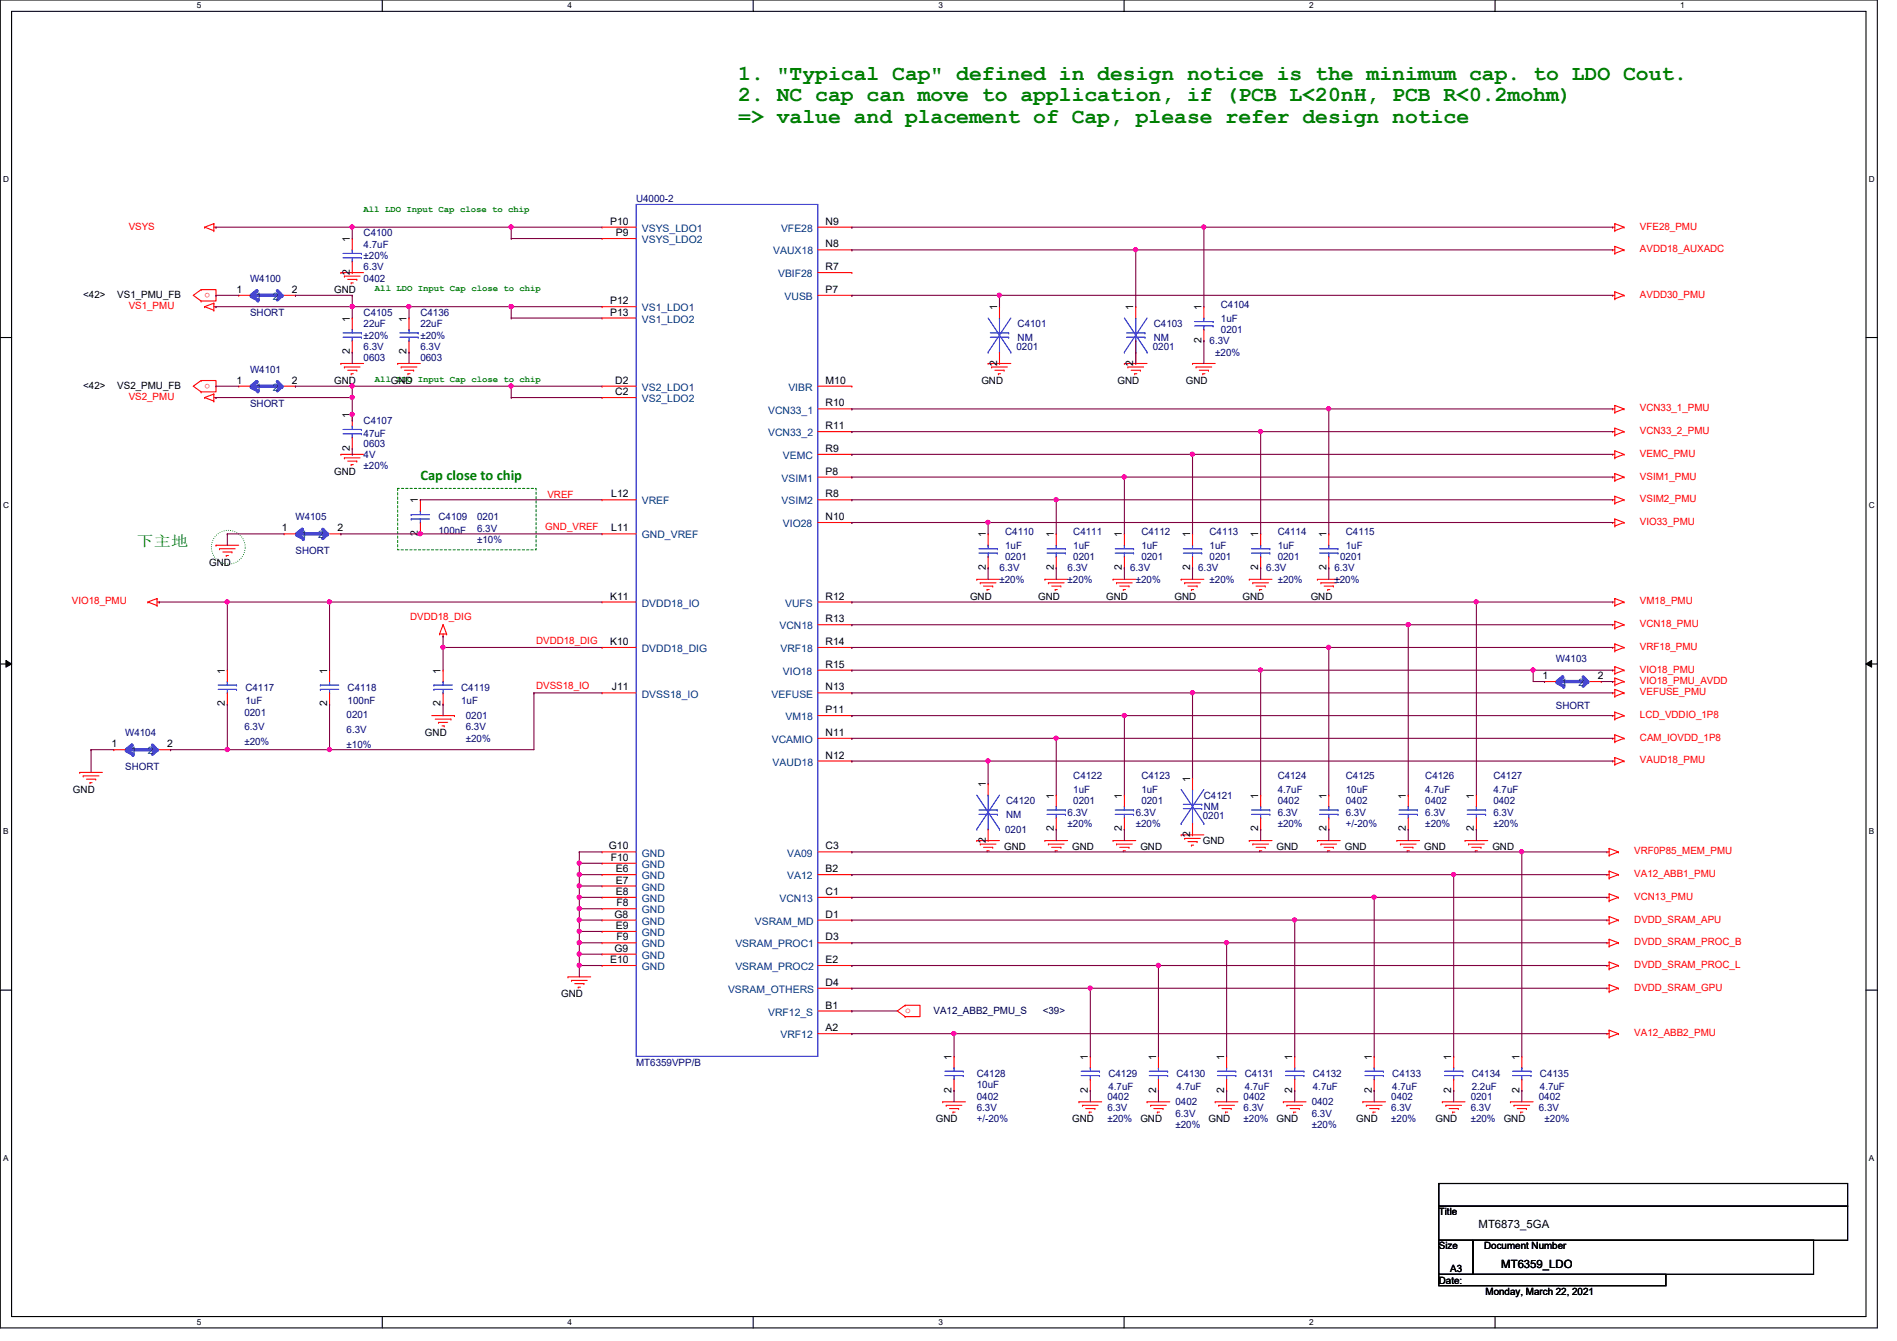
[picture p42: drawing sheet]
<svg xmlns="http://www.w3.org/2000/svg" width="297mm" height="210mm" viewBox="0 0 297 210" stroke-linecap="round" stroke-linejoin="round" font-family="sans-serif">
<defs><g id="words">
<g font-size="3.3" fill="#008000">
<text x="115.6" y="12.5">1. &quot;Typical Cap&quot; defined in design notice is the minimum cap. to LDO Cout.</text>
<text x="115.6" y="15.9">2. NC cap can move to application, if (PCB L&lt;20nH, PCB R&lt;0.2mohm)</text>
<text x="115.6" y="19.2">=&gt; value and placement of Cap, please refer design notice</text>
</g>
<g font-size="2.3" fill="#008000">
<text x="65.8" y="75.1">Cap close to chip</text>
<text x="21.4" y="85.4">电放电</text>
</g>
<g font-size="1.8">
<text x="231.5" y="192.2">MT6873_5GA</text>
<text x="235.1" y="198.4">MT6359_LDO</text>
</g>
<g font-size="1.6" fill="#f00">
<text x="20.1" y="35.9">VSYS</text>
<text x="256.8" y="35.9">VFE28_PMU</text>
<text x="256.8" y="39.5">AVDD18_AUXADC</text>
<text x="32.9" y="45.8" transform="rotate(180 32.9 45.8)">o</text>
<text x="256.8" y="46.6">AVDD30_PMU</text>
<text x="20.1" y="48.4">VS1_PMU</text>
<text x="20.1" y="62.6">VS2_PMU</text>
<text x="32.9" y="60" transform="rotate(180 32.9 60)">o</text>
<text x="256.8" y="64.4">VCN33_1_PMU</text>
<text x="256.8" y="67.9">VCN33_2_PMU</text>
<text x="256.8" y="71.5">VEMC_PMU</text>
<text x="85.7" y="77.9">VREF</text>
<text x="256.8" y="75.1">VSIM1_PMU</text>
<text x="85.4" y="83">GND_VREF</text>
<text x="256.8" y="78.6">VSIM2_PMU</text>
<text x="256.8" y="82.2">VIO33_PMU</text>
<text x="11.3" y="94.6">VIO18_PMU</text>
<text x="256.8" y="94.6">VM18_PMU</text>
<text x="64.2" y="97.1">DVDD18_DIG</text>
<text x="83.9" y="100.8">DVDD18_DIG</text>
<text x="256.8" y="98.2">VCN18_PMU</text>
<text x="256.8" y="101.7">VRF18_PMU</text>
<text x="83.9" y="107.9">DVSS18_IO</text>
<text x="256.8" y="105.3">VIO18_PMU</text>
<text x="256.8" y="107.1">VIO18_PMU_AVDD</text>
<text x="256.8" y="108.8">VEFUSE_PMU</text>
<text x="256.8" y="112.4">LCD_VDDIO_1P8</text>
<text x="256.8" y="116">CAM_IOVDD_1P8</text>
<text x="256.8" y="119.5">VAUD18_PMU</text>
<text x="255.9" y="133.7">VRF0P85_MEM_PMU</text>
<text x="255.9" y="137.3">VA12_ABB1_PMU</text>
<text x="255.9" y="140.8">VCN13_PMU</text>
<text x="255.9" y="144.4">DVDD_SRAM_APU</text>
<text x="255.9" y="148">DVDD_SRAM_PROC_B</text>
<text x="255.9" y="151.5">DVDD_SRAM_PROC_L</text>
<text x="255.9" y="155.1">DVDD_SRAM_GPU</text>
<text x="141.7" y="158.6">o</text>
<text x="255.9" y="162.2">VA12_ABB2_PMU</text>
</g>
<g font-size="1.6">
<text x="95.5" y="35.2">P10</text>
<text x="129.3" y="35.2">N9</text>
<text x="54.8" y="37.9" transform="rotate(-90 54.8 37.9)">1</text>
<text x="96.4" y="37">P9</text>
<text x="129.3" y="38.7">N8</text>
<text x="13" y="46.6">&lt;42&gt;</text>
<text x="18.4" y="46.6">VS1_PMU_FB</text>
<text x="37" y="45.8">1</text>
<text x="45.7" y="45.8">2</text>
<text x="52.3" y="45.9">GND</text>
<text x="54.8" y="43" transform="rotate(-90 54.8 43)">2</text>
<text x="95.5" y="47.6">P12</text>
<text x="129.3" y="42.3">R7</text>
<text x="129.3" y="45.8">P7</text>
<text x="54.8" y="50.3" transform="rotate(-90 54.8 50.3)">1</text>
<text x="63.7" y="50.3" transform="rotate(-90 63.7 50.3)">1</text>
<text x="95.5" y="49.4">P13</text>
<text x="156.1" y="48.6" transform="rotate(-90 156.1 48.6)">1</text>
<text x="177.5" y="48.6" transform="rotate(-90 177.5 48.6)">1</text>
<text x="188.1" y="53.7" transform="rotate(-90 188.1 53.7)">2</text>
<text x="188.1" y="48.6" transform="rotate(-90 188.1 48.6)">1</text>
<text x="54.8" y="55.5" transform="rotate(-90 54.8 55.5)">2</text>
<text x="63.7" y="55.5" transform="rotate(-90 63.7 55.5)">2</text>
<text x="156.1" y="57.2" transform="rotate(-90 156.1 57.2)">2</text>
<text x="177.5" y="57.2" transform="rotate(-90 177.5 57.2)">2</text>
<text x="13" y="60.8">&lt;42&gt;</text>
<text x="18.4" y="60.8">VS2_PMU_FB</text>
<text x="37" y="60.1">1</text>
<text x="45.7" y="60.1">2</text>
<text x="52.3" y="60.1">GND</text>
<text x="54.8" y="65.4" transform="rotate(-90 54.8 65.4)">1</text>
<text x="61.2" y="60.1">GND</text>
<text x="96.3" y="60.1">D2</text>
<text x="96.3" y="61.8">C2</text>
<text x="129.3" y="60.1">M10</text>
<text x="129.3" y="63.6">R10</text>
<text x="153.7" y="60.1">GND</text>
<text x="175" y="60.1">GND</text>
<text x="185.7" y="60.1">GND</text>
<text x="54.8" y="70.6" transform="rotate(-90 54.8 70.6)">2</text>
<text x="129.3" y="70.7">R9</text>
<text x="129.3" y="67.2">R11</text>
<text x="52.3" y="74.3">GND</text>
<text x="95.7" y="77.9">L12</text>
<text x="129.3" y="74.3">P8</text>
<text x="129.3" y="77.9">R8</text>
<text x="44.2" y="83.2">1</text>
<text x="52.8" y="83.2">2</text>
<text x="65.4" y="83.9" transform="rotate(-90 65.4 83.9)">2</text>
<text x="65.4" y="78.8" transform="rotate(-90 65.4 78.8)">1</text>
<text x="95.7" y="83.2">L11</text>
<text x="129.3" y="81.4">N10</text>
<text x="32.8" y="88.6">GND</text>
<text x="154.3" y="89.2" transform="rotate(-90 154.3 89.2)">2</text>
<text x="154.3" y="84.1" transform="rotate(-90 154.3 84.1)">1</text>
<text x="165" y="89.2" transform="rotate(-90 165 89.2)">2</text>
<text x="165" y="84.1" transform="rotate(-90 165 84.1)">1</text>
<text x="175.7" y="89.2" transform="rotate(-90 175.7 89.2)">2</text>
<text x="175.7" y="84.1" transform="rotate(-90 175.7 84.1)">1</text>
<text x="186.3" y="89.2" transform="rotate(-90 186.3 89.2)">2</text>
<text x="186.3" y="84.1" transform="rotate(-90 186.3 84.1)">1</text>
<text x="197" y="89.2" transform="rotate(-90 197 89.2)">2</text>
<text x="197" y="84.1" transform="rotate(-90 197 84.1)">1</text>
<text x="207.7" y="89.2" transform="rotate(-90 207.7 89.2)">2</text>
<text x="207.7" y="84.1" transform="rotate(-90 207.7 84.1)">1</text>
<text x="95.5" y="93.9">K11</text>
<text x="129.3" y="93.9">R12</text>
<text x="151.9" y="93.9">GND</text>
<text x="162.6" y="93.9">GND</text>
<text x="173.2" y="93.9">GND</text>
<text x="183.9" y="93.9">GND</text>
<text x="194.6" y="93.9">GND</text>
<text x="205.2" y="93.9">GND</text>
<text x="95.5" y="101">K10</text>
<text x="129.3" y="97.4">R13</text>
<text x="129.3" y="101">R14</text>
<text x="35.2" y="105.5" transform="rotate(-90 35.2 105.5)">1</text>
<text x="51.2" y="105.5" transform="rotate(-90 51.2 105.5)">1</text>
<text x="69" y="105.5" transform="rotate(-90 69 105.5)">1</text>
<text x="129.3" y="104.5">R15</text>
<text x="241.5" y="106.3">1</text>
<text x="250.2" y="106.3">2</text>
<text x="35.2" y="110.6" transform="rotate(-90 35.2 110.6)">2</text>
<text x="51.2" y="110.6" transform="rotate(-90 51.2 110.6)">2</text>
<text x="69" y="110.6" transform="rotate(-90 69 110.6)">2</text>
<text x="95.8" y="108.1">J11</text>
<text x="129.3" y="111.6">P11</text>
<text x="129.3" y="108.1">N13</text>
<text x="17.5" y="117">1</text>
<text x="26.2" y="117">2</text>
<text x="66.5" y="115.2">GND</text>
<text x="129.3" y="118.7">N12</text>
<text x="129.3" y="115.2">N11</text>
<text x="11.4" y="124.1">GND</text>
<text x="154.3" y="123.2" transform="rotate(-90 154.3 123.2)">1</text>
<text x="165" y="125" transform="rotate(-90 165 125)">1</text>
<text x="175.7" y="125" transform="rotate(-90 175.7 125)">1</text>
<text x="186.3" y="122.3" transform="rotate(-90 186.3 122.3)">1</text>
<text x="197" y="125" transform="rotate(-90 197 125)">1</text>
<text x="207.7" y="125" transform="rotate(-90 207.7 125)">1</text>
<text x="220.1" y="125" transform="rotate(-90 220.1 125)">1</text>
<text x="230.8" y="125" transform="rotate(-90 230.8 125)">1</text>
<text x="154.3" y="131.9" transform="rotate(-90 154.3 131.9)">2</text>
<text x="165" y="130.1" transform="rotate(-90 165 130.1)">2</text>
<text x="175.7" y="130.1" transform="rotate(-90 175.7 130.1)">2</text>
<text x="186.3" y="131" transform="rotate(-90 186.3 131)">2</text>
<text x="197" y="130.1" transform="rotate(-90 197 130.1)">2</text>
<text x="207.7" y="130.1" transform="rotate(-90 207.7 130.1)">2</text>
<text x="220.1" y="130.1" transform="rotate(-90 220.1 130.1)">2</text>
<text x="230.8" y="130.1" transform="rotate(-90 230.8 130.1)">2</text>
<text x="95.3" y="133">G10</text>
<text x="95.6" y="134.7">F10</text>
<text x="96.4" y="136.5">E6</text>
<text x="129.3" y="133">C3</text>
<text x="129.3" y="136.5">B2</text>
<text x="157.2" y="133">GND</text>
<text x="167.9" y="133">GND</text>
<text x="178.6" y="133">GND</text>
<text x="188.3" y="132.1">GND</text>
<text x="199.9" y="133">GND</text>
<text x="210.6" y="133">GND</text>
<text x="223" y="133">GND</text>
<text x="233.7" y="133">GND</text>
<text x="96.2" y="143.6">G8</text>
<text x="96.4" y="138.3">E7</text>
<text x="96.4" y="140.1">E8</text>
<text x="96.5" y="141.9">F8</text>
<text x="129.3" y="143.6">D1</text>
<text x="129.3" y="140.1">C1</text>
<text x="96.2" y="149">G9</text>
<text x="96.4" y="145.4">E9</text>
<text x="96.5" y="147.2">F9</text>
<text x="129.3" y="147.2">D3</text>
<text x="95.5" y="150.7">E10</text>
<text x="129.3" y="154.3">D4</text>
<text x="129.3" y="150.7">E2</text>
<text x="87.9" y="156.1">GND</text>
<text x="129.3" y="157.9">B1</text>
<text x="129.3" y="161.4">A2</text>
<text x="149" y="165.9" transform="rotate(-90 149 165.9)">1</text>
<text x="170.3" y="165.9" transform="rotate(-90 170.3 165.9)">1</text>
<text x="181" y="165.9" transform="rotate(-90 181 165.9)">1</text>
<text x="191.7" y="165.9" transform="rotate(-90 191.7 165.9)">1</text>
<text x="202.4" y="165.9" transform="rotate(-90 202.4 165.9)">1</text>
<text x="214.8" y="165.9" transform="rotate(-90 214.8 165.9)">1</text>
<text x="227.2" y="165.9" transform="rotate(-90 227.2 165.9)">1</text>
<text x="237.9" y="165.9" transform="rotate(-90 237.9 165.9)">1</text>
<text x="149" y="171" transform="rotate(-90 149 171)">2</text>
<text x="170.3" y="171" transform="rotate(-90 170.3 171)">2</text>
<text x="181" y="171" transform="rotate(-90 181 171)">2</text>
<text x="191.7" y="171" transform="rotate(-90 191.7 171)">2</text>
<text x="202.4" y="171" transform="rotate(-90 202.4 171)">2</text>
<text x="214.8" y="171" transform="rotate(-90 214.8 171)">2</text>
<text x="227.2" y="171" transform="rotate(-90 227.2 171)">2</text>
<text x="237.9" y="171" transform="rotate(-90 237.9 171)">2</text>
<text x="146.6" y="175.7">GND</text>
<text x="167.9" y="175.7">GND</text>
<text x="178.6" y="175.7">GND</text>
<text x="189.2" y="175.7">GND</text>
<text x="199.9" y="175.7">GND</text>
<text x="212.3" y="175.7">GND</text>
<text x="224.8" y="175.7">GND</text>
<text x="235.5" y="175.7">GND</text>
<text x="225.3" y="190.2">Title</text>
<text x="225.3" y="195.6">Size</text>
<text x="232.4" y="195.6">Document Number</text>
<text x="225.3" y="200.9">Date:</text>
<text x="227.1" y="199.1">A3</text>
<text x="232.6" y="202.7">Monday, March 22, 2021</text>
</g>
<g font-size="1.6" fill="#000080">
<text x="99.6" y="31.7">U4000-2</text>
<text x="56.9" y="37">C4100</text>
<text x="56.9" y="38.8">4.7uF</text>
<text x="56.9" y="40.6">±20%</text>
<text x="39.2" y="44.1">W4100</text>
<text x="56.9" y="44.1">0402</text>
<text x="56.9" y="42.3">6.3V</text>
<text x="39.2" y="49.4">SHORT</text>
<text x="56.9" y="49.4">C4105</text>
<text x="56.9" y="51.2">22uF</text>
<text x="56.9" y="53">±20%</text>
<text x="65.8" y="49.4">C4136</text>
<text x="65.8" y="51.2">22uF</text>
<text x="65.8" y="53">±20%</text>
<text x="159.3" y="51.2">C4101</text>
<text x="159.3" y="53.3">NM</text>
<text x="180.7" y="51.2">C4103</text>
<text x="180.7" y="53.3">NM</text>
<text x="189.4" y="53.9">6.3V</text>
<text x="191.2" y="48.2">C4104</text>
<text x="191.2" y="50.3">1uF</text>
<text x="191.2" y="52.1">0201</text>
<text x="39.2" y="58.3">W4101</text>
<text x="56.9" y="56.6">0603</text>
<text x="56.9" y="54.8">6.3V</text>
<text x="65.8" y="56.6">0603</text>
<text x="65.8" y="54.8">6.3V</text>
<text x="159.2" y="54.8">0201</text>
<text x="180.5" y="54.8">0201</text>
<text x="190.3" y="55.7">±20%</text>
<text x="39.2" y="63.7">SHORT</text>
<text x="56.9" y="66.3">C4107</text>
<text x="56.9" y="68.5">47uF</text>
<text x="56.9" y="69.9">0603</text>
<text x="56.9" y="71.7">4V</text>
<text x="56.9" y="73.4">±20%</text>
<text x="46.3" y="81.4">W4105</text>
<text x="68.7" y="81.4">C4109</text>
<text x="68.7" y="83.6">100nF</text>
<text x="74.7" y="81.4">0201</text>
<text x="74.7" y="83.2">6.3V</text>
<text x="157.4" y="83.8">C4110</text>
<text x="168.1" y="83.8">C4111</text>
<text x="178.7" y="83.8">C4112</text>
<text x="189.4" y="83.8">C4113</text>
<text x="200.1" y="83.8">C4114</text>
<text x="210.7" y="83.8">C4115</text>
<text x="46.3" y="86.8">SHORT</text>
<text x="74.7" y="85">±10%</text>
<text x="156.5" y="89.5">6.3V</text>
<text x="157.4" y="85.9">1uF</text>
<text x="157.4" y="87.7">0201</text>
<text x="167.2" y="89.5">6.3V</text>
<text x="168.1" y="85.9">1uF</text>
<text x="168.1" y="87.7">0201</text>
<text x="177" y="89.5">6.3V</text>
<text x="178.7" y="85.9">1uF</text>
<text x="178.7" y="87.7">0201</text>
<text x="187.6" y="89.5">6.3V</text>
<text x="189.4" y="85.9">1uF</text>
<text x="189.4" y="87.7">0201</text>
<text x="198.3" y="89.5">6.3V</text>
<text x="200.1" y="85.9">1uF</text>
<text x="200.1" y="87.7">0201</text>
<text x="209" y="89.5">6.3V</text>
<text x="209.8" y="87.7">0201</text>
<text x="210.7" y="85.9">1uF</text>
<text x="156.5" y="91.2">±20%</text>
<text x="167.2" y="91.2">±20%</text>
<text x="177.8" y="91.2">±20%</text>
<text x="189.4" y="91.2">±20%</text>
<text x="200.1" y="91.2">±20%</text>
<text x="209" y="91.2">±20%</text>
<text x="243.6" y="103.7">W4103</text>
<text x="38.3" y="112">0201</text>
<text x="38.4" y="108.1">C4117</text>
<text x="38.4" y="110.2">1uF</text>
<text x="54.3" y="112.4">0201</text>
<text x="54.4" y="108.1">C4118</text>
<text x="54.4" y="110.2">100nF</text>
<text x="72.2" y="108.1">C4119</text>
<text x="72.2" y="110.2">1uF</text>
<text x="72.9" y="112.6">0201</text>
<text x="243.6" y="111">SHORT</text>
<text x="19.6" y="115.2">W4104</text>
<text x="38.3" y="114.3">6.3V</text>
<text x="38.3" y="116.7">±20%</text>
<text x="54.3" y="114.7">6.3V</text>
<text x="54.3" y="117">±10%</text>
<text x="72.9" y="114.3">6.3V</text>
<text x="72.9" y="116.1">±20%</text>
<text x="19.6" y="120.6">SHORT</text>
<text x="157.6" y="125.9">C4120</text>
<text x="168.1" y="122">C4122</text>
<text x="168.1" y="124.1">1uF</text>
<text x="168.1" y="125.9">0201</text>
<text x="178.7" y="122">C4123</text>
<text x="178.7" y="124.1">1uF</text>
<text x="178.7" y="125.9">0201</text>
<text x="188.5" y="125">C4121</text>
<text x="200.1" y="122">C4124</text>
<text x="200.1" y="124.1">4.7uF</text>
<text x="200.1" y="125.9">0402</text>
<text x="210.7" y="122">C4125</text>
<text x="210.7" y="124.1">10uF</text>
<text x="210.7" y="125.9">0402</text>
<text x="223.2" y="122">C4126</text>
<text x="223.2" y="124.1">4.7uF</text>
<text x="223.2" y="125.9">0402</text>
<text x="233.8" y="122">C4127</text>
<text x="233.8" y="124.1">4.7uF</text>
<text x="233.8" y="125.9">0402</text>
<text x="157.4" y="130.3">0201</text>
<text x="157.6" y="128">NM</text>
<text x="167.2" y="127.7">6.3V</text>
<text x="167.2" y="129.5">±20%</text>
<text x="177.8" y="127.7">6.3V</text>
<text x="177.8" y="129.5">±20%</text>
<text x="188.3" y="128.2">0201</text>
<text x="188.5" y="126.8">NM</text>
<text x="200.1" y="127.7">6.3V</text>
<text x="200.1" y="129.5">±20%</text>
<text x="210.7" y="127.7">6.3V</text>
<text x="210.7" y="129.5">+/-20%</text>
<text x="223.2" y="127.7">6.3V</text>
<text x="223.2" y="129.5">±20%</text>
<text x="233.8" y="127.7">6.3V</text>
<text x="233.8" y="129.5">±20%</text>
<text x="99.6" y="166.8">MT6359VPP/B</text>
<text x="152.9" y="168.6">C4128</text>
<text x="152.9" y="170.3">10uF</text>
<text x="152.9" y="172.1">0402</text>
<text x="152.9" y="173.9">6.3V</text>
<text x="173.4" y="172.1">0402</text>
<text x="173.4" y="173.9">6.3V</text>
<text x="173.6" y="168.6">C4129</text>
<text x="173.6" y="170.7">4.7uF</text>
<text x="184.1" y="173">0402</text>
<text x="184.2" y="168.6">C4130</text>
<text x="184.2" y="170.7">4.7uF</text>
<text x="194.7" y="172.1">0402</text>
<text x="194.7" y="173.9">6.3V</text>
<text x="194.9" y="168.6">C4131</text>
<text x="194.9" y="170.7">4.7uF</text>
<text x="205.4" y="173">0402</text>
<text x="205.6" y="168.6">C4132</text>
<text x="205.6" y="170.7">4.7uF</text>
<text x="217.8" y="172.1">0402</text>
<text x="217.8" y="173.9">6.3V</text>
<text x="218" y="168.6">C4133</text>
<text x="218" y="170.7">4.7uF</text>
<text x="230.3" y="172.1">0201</text>
<text x="230.3" y="173.9">6.3V</text>
<text x="230.5" y="168.6">C4134</text>
<text x="230.5" y="170.7">2.2uF</text>
<text x="241" y="172.1">0402</text>
<text x="241" y="173.9">6.3V</text>
<text x="241.1" y="168.6">C4135</text>
<text x="241.1" y="170.7">4.7uF</text>
<text x="152.9" y="175.7">+/-20%</text>
<text x="173.4" y="175.7">±20%</text>
<text x="184.1" y="174.8">6.3V</text>
<text x="184.1" y="176.6">±20%</text>
<text x="194.7" y="175.7">±20%</text>
<text x="205.4" y="174.8">6.3V</text>
<text x="205.4" y="176.6">±20%</text>
<text x="217.8" y="175.7">±20%</text>
<text x="230.3" y="175.7">±20%</text>
<text x="241.8" y="175.7">±20%</text>
</g>
<g font-size="1.6" fill="#004080">
<text x="100.5" y="36.3">VSYS_LDO1</text>
<text x="100.5" y="38.1">VSYS_LDO2</text>
<text x="121.1" y="39.8">VAUX18</text>
<text x="122.3" y="36.3">VFE28</text>
<text x="40" y="46.9">1</text>
<text x="42.7" y="46.9">2</text>
<text x="121.8" y="43.4">VBIF28</text>
<text x="122.8" y="46.9">VUSB</text>
<text x="100.5" y="48.7">VS1_LDO1</text>
<text x="100.5" y="50.5">VS1_LDO2</text>
<text x="40" y="61.2">1</text>
<text x="42.7" y="61.2">2</text>
<text x="100.5" y="61.2">VS2_LDO1</text>
<text x="100.5" y="62.9">VS2_LDO2</text>
<text x="120.3" y="64.7">VCN33_1</text>
<text x="123.4" y="61.2">VIBR</text>
<text x="120.3" y="68.3">VCN33_2</text>
<text x="122.6" y="71.8">VEMC</text>
<text x="122.4" y="75.4">VSIM1</text>
<text x="100.5" y="79">VREF</text>
<text x="122.4" y="79">VSIM2</text>
<text x="122.6" y="82.5">VIO28</text>
<text x="47.2" y="84.3">1</text>
<text x="49.8" y="84.3">2</text>
<text x="100.5" y="84.3">GND_VREF</text>
<text x="100.5" y="95">DVDD18_IO</text>
<text x="122.9" y="95">VUFS</text>
<text x="122" y="98.5">VCN18</text>
<text x="100.5" y="102.1">DVDD18_DIG</text>
<text x="122.2" y="102.1">VRF18</text>
<text x="122.6" y="105.6">VIO18</text>
<text x="244.5" y="107.4">1</text>
<text x="247.2" y="107.4">2</text>
<text x="100.5" y="109.2">DVSS18_IO</text>
<text x="120.8" y="109.2">VEFUSE</text>
<text x="123" y="112.7">VM18</text>
<text x="20.5" y="118.1">1</text>
<text x="23.2" y="118.1">2</text>
<text x="120.9" y="116.3">VCAMIO</text>
<text x="121" y="119.8">VAUD18</text>
<text x="100.5" y="137.6">GND</text>
<text x="100.5" y="135.8">GND</text>
<text x="100.5" y="134.1">GND</text>
<text x="123.3" y="134.1">VA09</text>
<text x="123.3" y="137.6">VA12</text>
<text x="100.5" y="139.4">GND</text>
<text x="100.5" y="141.2">GND</text>
<text x="100.5" y="143">GND</text>
<text x="122" y="141.2">VCN13</text>
<text x="100.5" y="144.7">GND</text>
<text x="100.5" y="146.5">GND</text>
<text x="100.5" y="148.3">GND</text>
<text x="115.1" y="148.3">VSRAM_PROC1</text>
<text x="118.2" y="144.7">VSRAM_MD</text>
<text x="100.5" y="150.1">GND</text>
<text x="100.5" y="151.8">GND</text>
<text x="114" y="155.4">VSRAM_OTHERS</text>
<text x="115.1" y="151.8">VSRAM_PROC2</text>
<text x="120.3" y="159">VRF12_S</text>
<text x="122.2" y="162.5">VRF12</text>
</g>
<g font-size="1.6" fill="#000040">
<text x="146.2" y="158.8">VA12_ABB2_PMU_S</text>
<text x="163.3" y="158.8">&lt;39&gt;</text>
</g>
<g font-size="1.4" fill="#008000">
<text x="56.9" y="33.1">All LDO Input Cap close to chip</text>
<text x="58.7" y="45.6">All LDO Input Cap close to chip</text>
<text x="58.7" y="59.8">All LDO Input Cap close to chip</text>
</g>
<g font-size="1.3">
<text x="30.8" y="1.3">5</text>
<text x="88.9" y="1.3">4</text>
<text x="146.9" y="1.3">3</text>
<text x="205" y="1.3">2</text>
<text x="263.1" y="1.3">1</text>
<text x=".5" y="28.4">D</text>
<text x="292.6" y="28.4">D</text>
<text x=".5" y="79.5">C</text>
<text x="292.6" y="79.5">C</text>
<text x=".5" y="130.6">B</text>
<text x="292.6" y="130.6">B</text>
<text x=".5" y="181.7">A</text>
<text x="292.6" y="181.7">A</text>
<text x="30.8" y="207.4">5</text>
<text x="88.9" y="207.4">4</text>
<text x="146.9" y="207.4">3</text>
<text x="205" y="207.4">2</text>
</g>
</g></defs>
<path d="M0 0h294v207.9h-294zM1.8 1.8h290.4v204.3h-290.4z" fill="none" stroke="#000" stroke-width=".17"/>
<g fill="#fff">
<path d="M30.8 .2h.7v1.4h-.7z"/>
<path d="M30.8 206.2h.7v1.4h-.7z"/>
</g>
<path d="M59.9 0v1.8M59.9 206.1v1.8" fill="none" stroke="#000" stroke-width=".17"/>
<g fill="#fff">
<path d="M88.9 .2h.6v1.4h-.6z"/>
<path d="M88.9 206.2h.6v1.4h-.6z"/>
</g>
<path d="M117.9 0v1.8M117.9 206.1v1.8" fill="none" stroke="#000" stroke-width=".17"/>
<g fill="#fff">
<path d="M146.9 .2h.7v1.4h-.7z"/>
<path d="M146.9 206.2h.7v1.4h-.7z"/>
</g>
<path d="M176 0v1.8M176 206.1v1.8" fill="none" stroke="#000" stroke-width=".17"/>
<g fill="#fff">
<path d="M205 .2h.7v1.4h-.7z"/>
<path d="M205 206.2h.7v1.4h-.7z"/>
</g>
<path d="M234.1 0v1.8M234.1 206.1v1.8" fill="none" stroke="#000" stroke-width=".17"/>
<g fill="#fff">
<path d="M263.1 .2h.7v1.4h-.7z"/>
<path d="M.5 27.3h.9v1.4h-.9z"/>
<path d="M292.6 27.3h.9v1.4h-.9z"/>
<path d="M.5 78.4h.9v1.4h-.9z"/>
<path d="M292.6 78.4h.9v1.4h-.9z"/>
</g>
<path d="M0 52.8h1.8M292.2 52.8h1.8" fill="none" stroke="#000" stroke-width=".17"/>
<g fill="#fff">
<path d="M.5 129.5h.8v1.4h-.8z"/>
<path d="M292.6 129.5h.9v1.4h-.9z"/>
</g>
<path d="M0 103.9h1.8M292.2 103.9h1.8" fill="none" stroke="#000" stroke-width=".17"/>
<path d="M.9 103.4l.9 .5-.9 .5zM292.2 103.9l.9-.5v1z" fill="#000"/>
<path d="M.9 103.4l.9 .5-.9 .5zM292.2 103.9l.9-.5v1z" fill="none" stroke="#000" stroke-width=".16"/>
<g fill="#fff">
<path d="M.5 180.5h.8v1.4h-.8z"/>
<path d="M292.6 180.5h.9v1.4h-.9z"/>
</g>
<path d="M0 155h1.8M292.2 155h1.8M225.3 185.3h64v3.5h-64zM225.3 188.8h64v5.3h-64zM225.3 194.1h5.3v5.4h-5.3zM225.3 199.5h35.6v1.8h-35.6zM230.6 194.1h53.4v5.4h-53.4z" fill="none" stroke="#000" stroke-width=".17"/>
<path d="M62.3 76.5h21.6v9.6h-21.6z" fill="none" stroke="#008000" stroke-width=".17" stroke-dasharray=".3 .3"/>
<circle cx="35.7" cy="85.7" r="2.65" fill="none" stroke="#008000" stroke-width=".17" stroke-dasharray="0 .3"/>
<g fill="none" stroke="#f00" stroke-width=".17">
<path d="M32 35.6h.1M32 35.6l1.5 .5M33.5 36.1h.1M33.5 35h.1M33.5 35v1.1M33.5 35.6h.3M33.5 35l-1.5 .6M33.8 35.6h.1M252.5 35.6h.1M252.5 39.1h.1M252.5 35.6h.4M252.5 39.1h.4"/>
<path d="M252.9 36.1h.1M252.9 35h.1M252.9 39.7h.1M252.9 38.6h.1M252.9 35v1.1M252.9 38.6v1.1M252.9 35l1.4 .6M252.9 38.6l1.4 .5M254.3 35.6h.1M254.3 39.1h.1M254.3 35.6l-1.4 .5M254.3 39.1l-1.4 .6"/>
<path d="M31.5 47.1h.1M31.5 45.3h.1M31.5 45.3h2.3v1.8h-2.3M31.5 59.6h.1M31.5 59.6h2.3v1.7h-2.3M31.5 45.3l-1.2 .9 1.2 .9M31.5 59.6l-1.2 .9 1.2 .8M32 48h.1M32 48l1.5 .6M33.5 48.6h.1M33.5 47.5h.1M33.5 47.5v1.1"/>
<path d="M33.5 48h.3M33.5 47.5l-1.5 .5M33.8 48h.1M53.4 42.7h.1M53.4 56.9h.1M53.4 42.7h3.5M53.4 56.9h3.5M53.9 43.2h.1M53.9 57.4h.1M53.9 43.2h2.5M53.9 57.4h2.5M54.4 43.7h1.5"/>
<path d="M54.4 58h1.5M55 44.3h.1M55 58.5h.1M55 44.3h.3M55 58.5h.3M55.9 43.7h.1M55.9 58h.1M62.3 56.9h.1M62.3 56.9h3.5M62.8 57.4h.1M62.8 57.4h2.5M63.3 58h1.5"/>
<path d="M63.9 58.5h.1M63.9 58.5h.3M64.8 58h.1M154.7 56.9h.1M154.7 56.9h3.6M155.3 57.4h.1M155.3 57.4h2.4M155.8 58h1.4M156.3 58.5h.1M156.3 58.5h.4M157.2 58h.1M176.1 56.9h.1"/>
<path d="M176.1 56.9h3.5M176.6 57.4h.1M176.6 57.4h2.5M177.1 58h1.5M177.7 58.5h.1M177.7 58.5h.3M177.8 48h.1M177.8 56.9h.1M177.8 48v1.8M177.8 55.1v1.8M178.6 58h.1M186.7 56.9h.1"/>
<path d="M186.7 56.9h3.6M187.3 57.4h.1M187.3 57.4h2.4M187.8 58h1.4M188.3 58.5h.1M188.3 58.5h.4M188.5 48h.1M188.5 53.3h.1M188.5 48v1.8M188.5 51.6v1.7M189.2 58h.1M252.5 46.2h.1"/>
<path d="M252.5 46.2h.4M252.9 46.8h.1M252.9 45.7h.1M252.9 45.7v1.1M252.9 45.7l1.4 .5M254.3 46.2h.1M254.3 46.2l-1.4 .6M31.5 61.3h.1M32 62.2h.1M32 62.2l1.5 .6M33.5 62.8h.1M33.5 61.7h.1"/>
<path d="M33.5 61.7v1.1M33.5 62.2h.3M33.5 61.7l-1.5 .5M33.8 62.2h.1M53.4 71.1h.1M53.4 71.1h3.5M53.9 71.7h.1M53.9 71.7h2.5M54.4 72.2h1.5M55 72.7h.1M55 72.7h.3M55.2 64.9h.1"/>
<path d="M55.2 70.2h.1M55.2 64.9v1.8M55.2 68.5v1.7M55.9 72.2h.1M252.5 64h.1M252.5 67.6h.1M252.5 71.1h.1M252.5 74.7h.1M252.5 78.2h.1M252.5 64h.4M252.5 67.6h.4M252.5 71.1h.4"/>
<path d="M252.5 74.7h.4M252.5 78.2h.4M252.9 64.6h.1M252.9 63.5h.1M252.9 68.1h.1M252.9 67h.1M252.9 71.7h.1M252.9 70.6h.1M252.9 75.2h.1M252.9 74.1h.1M252.9 78.8h.1M252.9 77.7h.1"/>
<path d="M252.9 63.5v1.1M252.9 67v1.1M252.9 70.6v1.1M252.9 74.1v1.1M252.9 77.7v1.1M252.9 63.5l1.4 .5M252.9 67l1.4 .6M252.9 70.6l1.4 .5M252.9 74.1l1.4 .6M252.9 77.7l1.4 .5M254.3 64h.1M254.3 67.6h.1"/>
<path d="M254.3 71.1h.1M254.3 74.7h.1M254.3 78.2h.1M254.3 64l-1.4 .6M254.3 67.6l-1.4 .5M254.3 71.1l-1.4 .6M254.3 74.7l-1.4 .5M254.3 78.2l-1.4 .6M23.2 94.2h.1M23.2 94.2l1.4 .6M24.6 94.8h.1M24.6 93.7h.1"/>
<path d="M24.6 93.7v1.1M24.6 94.2h.3M24.6 93.7l-1.4 .5M24.9 94.2h.1M33.8 85.3h.1M33.8 85.3h3.6M34.4 85.9h.1M34.4 85.9h2.4M34.9 86.4h1.4M35.4 87h.1M35.4 87h.4M36.3 86.4h.1"/>
<path d="M68.8 99.2h.1M68.8 99.2h1.1M69.4 99.6h.1M69.4 97.8h.1M69.4 99.2v.4M69.4 97.8l-.6 1.4M69.4 97.8l.5 1.4M69.9 99.2h.1M152.9 90.7h.1M152.9 90.7h3.6M153.5 91.2h.1M153.5 91.2h2.5"/>
<path d="M154 91.7h1.4M154.6 92.3h.1M154.6 92.3h.3M155.4 91.7h.1M163.6 90.7h.1M163.6 90.7h3.6M164.2 91.2h.1M164.2 91.2h2.4M164.7 91.7h1.4M165.2 92.3h.1M165.2 92.3h.4M166.1 91.7h.1"/>
<path d="M174.3 90.7h.1M174.3 90.7h3.5M174.8 91.2h.1M174.8 91.2h2.5M175.3 91.7h1.5M175.9 92.3h.1M175.9 92.3h.3M176.1 83.6h.1M176.1 88.9h.1M176.1 83.6v1.7M176.1 87.1v1.8M176.8 91.7h.1"/>
<path d="M185 90.7h.1M185 90.7h3.5M185.5 91.2h.1M185.5 91.2h2.5M186 91.7h1.4M186.6 92.3h.1M186.6 92.3h.3M186.7 83.6h.1M186.7 88.9h.1M186.7 83.6v1.7M186.7 87.1v1.8M187.4 91.7h.1"/>
<path d="M195.6 90.7h.1M195.6 90.7h3.6M196.2 91.2h.1M196.2 91.2h2.4M196.7 91.7h1.4M197.2 92.3h.1M197.2 92.3h.4M198.1 91.7h.1M206.3 90.7h.1M206.3 90.7h3.5M206.8 91.2h.1M206.8 91.2h2.5"/>
<path d="M207.3 91.7h1.5M207.9 92.3h.1M207.9 92.3h.3M208.8 91.7h.1M252.5 81.8h.1M252.5 94.2h.1M252.5 97.8h.1M252.5 81.8h.4M252.5 94.2h.4M252.5 97.8h.4M252.9 82.3h.1M252.9 81.2h.1"/>
<path d="M252.9 94.8h.1M252.9 93.7h.1M252.9 98.3h.1M252.9 97.2h.1M252.9 81.2v1.1M252.9 93.7v1.1M252.9 97.2v1.1M252.9 81.2l1.4 .6M252.9 93.7l1.4 .5M252.9 97.2l1.4 .6M254.3 81.8h.1M254.3 94.2h.1"/>
<path d="M254.3 97.8h.1M254.3 81.8l-1.4 .5M254.3 94.2l-1.4 .6M254.3 97.8l-1.4 .5M51.6 104.9h.1M51.6 110.2h.1M51.6 104.9v1.8M51.6 108.5v1.7M67.6 112h3.6M68.2 112.6h2.4M68.7 113.1h.1M68.7 113.1h1.4"/>
<path d="M69.2 113.6h.4M69.4 104.9h.1M69.4 110.2h.1M69.4 104.9v1.8M69.4 108.5v1.7M69.6 113.6h.1M70.6 112.6h.1M71.2 112h.1M252.5 101.3h.1M252.5 104.9h.1M252.5 106.7h.1M252.5 108.5h.1"/>
<path d="M252.5 112h.1M252.5 115.6h.1M252.5 119.1h.1M252.5 101.3h.4M252.5 104.9h.4M252.5 106.7h.4M252.5 108.5h.4M252.5 112h.4M252.5 115.6h.4M252.5 119.1h.4M252.9 101.9h.1M252.9 100.8h.1"/>
<path d="M252.9 105.5h.1M252.9 104.4h.1M252.9 107.2h.1M252.9 106.1h.1M252.9 109h.1M252.9 107.9h.1M252.9 112.6h.1M252.9 111.5h.1M252.9 116.1h.1M252.9 115h.1M252.9 119.7h.1M252.9 118.6h.1"/>
<path d="M252.9 100.8v1.1M252.9 104.4v1.1M252.9 106.1v1.1M252.9 107.9v1.1M252.9 111.5v1.1M252.9 115v1.1M252.9 118.6v1.1M252.9 100.8l1.4 .5M252.9 104.4l1.4 .5M252.9 106.1l1.4 .6M252.9 107.9l1.4 .6M252.9 111.5l1.4 .5"/>
<path d="M252.9 115l1.4 .6M252.9 118.6l1.4 .5M254.3 101.3h.1M254.3 104.9h.1M254.3 106.7h.1M254.3 108.5h.1M254.3 112h.1M254.3 115.6h.1M254.3 119.1h.1M254.3 101.3l-1.4 .6M254.3 104.9l-1.4 .6M254.3 106.7l-1.4 .5"/>
<path d="M254.3 108.5l-1.4 .5M254.3 112l-1.4 .6M254.3 115.6l-1.4 .5M254.3 119.1l-1.4 .6M12.5 120.9h.1M12.5 120.9h3.5M13 121.5h.1M13 121.5h2.5M13.5 122h1.5M14.1 122.5h.1M14.1 122.5h.3M15 122h.1"/>
<path d="M152.9 131.6h.1M152.9 131.6h3.6M153.5 132.1h.1M153.5 132.1h2.5M154 132.6h1.4M154.6 133.2h.1M154.6 133.2h.3M154.7 122.7h.1M154.7 131.6h.1M154.7 122.7v1.8M154.7 129.8v1.8M155.4 132.6h.1"/>
<path d="M163.6 131.6h.1M163.6 131.6h3.6M164.2 132.1h.1M164.2 132.1h2.4M164.7 132.6h1.4M165.2 133.2h.1M165.2 133.2h.4M166.1 132.6h.1M174.3 131.6h.1M174.3 131.6h3.5M174.8 132.1h.1M174.8 132.1h2.5"/>
<path d="M175.3 132.6h1.5M175.9 133.2h.1M175.9 133.2h.3M176.8 132.6h.1M185 130.7h.1M185 130.7h3.5M185.5 131.2h.1M185.5 131.2h2.5M186 131.7h1.4M186.6 132.3h.1M186.6 132.3h.3M186.7 121.8h.1"/>
<path d="M186.7 130.7h.1M186.7 121.8v1.8M186.7 128.9v1.8M187.4 131.7h.1M195.6 131.6h.1M195.6 131.6h3.6M196.2 132.1h.1M196.2 132.1h2.4M196.7 132.6h1.4M197.2 133.2h.1M197.2 133.2h.4M198.1 132.6h.1"/>
<path d="M206.3 131.6h.1M206.3 131.6h3.5M206.8 132.1h.1M206.8 132.1h2.5M207.3 132.6h1.5M207.9 133.2h.1M207.9 133.2h.3M208.8 132.6h.1M218.7 131.6h.1M218.7 131.6h3.6M219.3 132.1h.1M219.3 132.1h2.4"/>
<path d="M219.8 132.6h1.4M220.3 133.2h.1M220.3 133.2h.4M221.2 132.6h.1M229.4 131.6h.1M229.4 131.6h3.6M230 132.1h.1M230 132.1h2.4M230.5 132.6h1.4M231 133.2h.1M231 133.2h.3M231.9 132.6h.1"/>
<path d="M251.6 133.3h.1M251.6 136.9h.1M251.6 133.3h.4M251.6 136.9h.4M252 133.9h.1M252 132.8h.1M252 137.5h.1M252 136.4h.1M252 139.9h.1M252 132.8v1.1M252 136.4v1.1M252 139.9v1.1"/>
<path d="M252 132.8l1.4 .5M252 136.4l1.4 .5M252 139.9l1.4 .6M253.4 133.3h.1M253.4 136.9h.1M253.4 133.3l-1.4 .6M253.4 136.9l-1.4 .6M88.9 152.9h.1M88.9 152.9h3.6M89.5 153.5h.1M89.5 153.5h2.4M90 154h1.4"/>
<path d="M90.5 154.5h.1M90.5 154.5h.4M91.4 154h.1M141.7 157.4h.1M141.7 159.1h.1M141.7 157.4h2.4v1.7h-2.4M141.7 157.4l-1.2 .8 1.2 .9M251.6 140.5h.1M251.6 144h.1M251.6 147.6h.1M251.6 151.1h.1M251.6 154.7h.1"/>
<path d="M251.6 140.5h.4M251.6 144h.4M251.6 147.6h.4M251.6 151.1h.4M251.6 154.7h.4M252 141h.1M252 144.6h.1M252 143.5h.1M252 148.1h.1M252 147h.1M252 151.7h.1M252 150.6h.1"/>
<path d="M252 155.2h.1M252 154.1h.1M252 143.5v1.1M252 147v1.1M252 150.6v1.1M252 154.1v1.1M252 143.5l1.4 .5M252 147l1.4 .6M252 150.6l1.4 .5M252 154.1l1.4 .6M253.4 140.5h.1M253.4 144h.1"/>
<path d="M253.4 147.6h.1M253.4 151.1h.1M253.4 154.7h.1M253.4 140.5l-1.4 .5M253.4 144l-1.4 .6M253.4 147.6l-1.4 .5M253.4 151.1l-1.4 .6M253.4 154.7l-1.4 .5M147.6 172.5h.1M147.6 172.5h3.6M148.2 173h.1M148.2 173h2.4"/>
<path d="M148.7 173.5h1.4M149.2 174.1h.1M149.2 174.1h.4M150.1 173.5h.1M168.9 172.5h.1M168.9 172.5h3.6M169.5 173h.1M169.5 173h2.5M170 173.5h1.4M170.6 174.1h.1M170.6 174.1h.3M171.4 173.5h.1"/>
<path d="M179.6 172.5h.1M179.6 172.5h3.6M180.2 173h.1M180.2 173h2.4M180.7 173.5h1.4M181.2 174.1h.1M181.2 174.1h.4M181.4 165.4h.1M181.4 170.7h.1M181.4 165.4v1.7M181.4 168.9v1.8M182.1 173.5h.1"/>
<path d="M190.3 172.5h.1M190.3 172.5h3.5M190.8 173h.1M190.8 173h2.5M191.3 173.5h1.5M191.9 174.1h.1M191.9 174.1h.3M192.1 165.4h.1M192.1 170.7h.1M192.1 165.4v1.7M192.1 168.9v1.8M192.8 173.5h.1"/>
<path d="M201 172.5h.1M201 172.5h3.5M201.5 173h.1M201.5 173h2.5M202 173.5h1.5M202.6 174.1h.1M202.6 174.1h.3M203.5 173.5h.1M213.4 172.5h.1M213.4 172.5h3.6M213.9 173h.1M213.9 173h2.5"/>
<path d="M214.5 173.5h1.4M215 174.1h.1M215 174.1h.3M215.9 173.5h.1M225.8 172.5h.1M225.8 172.5h3.6M226.4 173h.1M226.4 173h2.5M226.9 173.5h1.4M227.5 174.1h.1M227.5 174.1h.3M228.3 173.5h.1"/>
<path d="M236.5 172.5h.1M236.5 172.5h3.6M237.1 173h.1M237.1 173h2.4M237.6 173.5h1.4M238.1 174.1h.1M238.1 174.1h.4M239 173.5h.1M251.6 161.8h.1M251.6 161.8h.4M252 162.3h.1M252 161.2h.1"/>
<path d="M252 161.2v1.1M252 161.2l1.4 .6M253.4 161.8h.1M253.4 161.8l-1.4 .5"/>
</g>
<g fill="none" stroke="#00f" stroke-width=".17">
<path d="M176.1 55.1h.1M176.1 49.8l3.5 5.3M176.4 52.1h2.9M176.4 52.8h2.9M177.8 49.8h.1M177.8 55.1h.1M177.8 49.8v2.3M177.8 52.8v2.3M179.3 52.1h.1M179.3 52.8h.1M179.6 55.1h.1M179.6 49.8l-3.5 5.3"/>
<path d="M187.1 50.3h2.8M187.1 51h2.8M188.5 49.8h.1M188.5 51.6h.1M188.5 49.8v.5M188.5 51v.6M189.9 50.3h.1M189.9 51h.1M53.7 67.2h2.9M53.7 67.9h2.9M55.2 66.7h.1M55.2 68.5h.1"/>
<path d="M55.2 66.7v.5M55.2 67.9v.6M56.6 67.2h.1M56.6 67.9h.1M174.6 85.9h2.9M174.6 86.6h2.9M176.1 85.3h.1M176.1 87.1h.1M176.1 85.3v.6M176.1 86.6v.5M177.5 85.9h.1M177.5 86.6h.1"/>
<path d="M185.3 85.9h2.9M185.3 86.6h2.9M186.7 85.3h.1M186.7 87.1h.1M186.7 85.3v.6M186.7 86.6v.5M188.2 85.9h.1M188.2 86.6h.1M50.2 107.2h.1M50.2 107.9h.1M50.2 107.2h2.8M50.2 107.9h2.8"/>
<path d="M51.6 106.7h.1M51.6 108.5h.1M51.6 106.7v.5M51.6 107.9v.6M67.9 107.2h.1M67.9 107.9h.1M67.9 107.2h2.9M67.9 107.9h2.9M69.4 106.7h.1M69.4 108.5h.1M69.4 106.7v.5M69.4 107.9v.6"/>
<path d="M152.9 129.8h.1M152.9 124.5l3.6 5.3M153.3 126.8h2.9M153.3 127.5h2.9M154.7 124.5h.1M154.7 129.8h.1M154.7 124.5v2.3M154.7 127.5v2.3M156.2 126.8h.1M156.2 127.5h.1M156.5 129.8h.1M156.5 124.5l-3.6 5.3"/>
<path d="M185 128.9h.1M185 123.6l3.5 5.3M185.3 125.9h2.9M185.3 126.6h2.9M186.7 123.6h.1M186.7 128.9h.1M186.7 123.6v2.3M186.7 126.6v2.3M188.2 125.9h.1M188.2 126.6h.1M188.5 128.9h.1M188.5 123.6l-3.5 5.3"/>
<path d="M180 167.7h2.8M180 168.4h2.8M181.4 167.1h.1M181.4 168.9h.1M181.4 167.1v.6M181.4 168.4v.5M182.8 167.7h.1M182.8 168.4h.1M190.6 167.7h2.9M190.6 168.4h2.9M192.1 167.1h.1M192.1 168.9h.1"/>
<path d="M192.1 167.1v.6M192.1 168.4v.5M193.5 167.7h.1M193.5 168.4h.1"/>
</g>
<path d="M50.5 82.8l.6 .6" fill="none" stroke="#00f" stroke-width=".51"/>
<circle cx="51.1" cy="83.4" r=".25" fill="#00f"/>
<path d="M51.3 83.6l-.8 .7" fill="none" stroke="#00f" stroke-width=".51"/>
<circle cx="51.3" cy="83.6" r=".25" fill="#00f"/>
<path d="M46.8 83.6h3.9" fill="none" stroke="#00f" stroke-width=".51"/>
<circle cx="50.7" cy="83.6" r=".25" fill="#00f"/>
<path d="M47.3 82.8l-.9 .8" fill="none" stroke="#00f" stroke-width=".51"/>
<circle cx="47.3" cy="82.8" r=".25" fill="#00f"/>
<path d="M46.4 83.7l1.1 .6" fill="none" stroke="#00f" stroke-width=".51"/>
<circle cx="47.5" cy="84.3" r=".25" fill="#00f"/>
<path d="M55.2 37.3h.1M55.2 37.3v1.8M55.2 42.7h.1M55.2 40.9v1.8M44.5 83.6h.1M44.5 83.6h1.8M51.6 83.6h1.8M53.4 83.6h.1M165.4 124.5h.1M165.4 129.8h.1M165.4 124.5v1.7M165.4 128v1.8" fill="none" stroke="#f00" stroke-width=".17"/>
<g fill="none" stroke="#00f" stroke-width=".17">
<path d="M53.7 39.7h2.9M55.2 39.1h.1M55.2 39.1v.6M56.6 39.7h.1M53.7 40.3h2.9M55.2 40.9h.1M55.2 40.3v.6M56.6 40.3h.1M164 126.8h2.8M164 127.5h2.8M165.4 126.2h.1M165.4 128h.1"/>
<path d="M165.4 126.2v.6M165.4 127.5v.5M166.8 126.8h.1M166.8 127.5h.1"/>
</g>
<path d="M43.4 45.5l.5 .6" fill="none" stroke="#00f" stroke-width=".51"/>
<circle cx="43.9" cy="46.1" r=".25" fill="#00f"/>
<path d="M44.2 46.2l-.8 .7" fill="none" stroke="#00f" stroke-width=".51"/>
<circle cx="44.2" cy="46.2" r=".25" fill="#00f"/>
<path d="M39.7 46.2h3.9" fill="none" stroke="#00f" stroke-width=".51"/>
<circle cx="43.6" cy="46.2" r=".25" fill="#00f"/>
<path d="M40.2 45.5l-.9 .7" fill="none" stroke="#00f" stroke-width=".51"/>
<circle cx="40.2" cy="45.5" r=".25" fill="#00f"/>
<path d="M39.3 46.4l1.1 .5" fill="none" stroke="#00f" stroke-width=".51"/>
<circle cx="40.4" cy="46.9" r=".25" fill="#00f"/>
<g fill="none" stroke="#f00" stroke-width=".17">
<path d="M94.3 35.6h.1M94.3 37.3h.1M94.3 35.6h5.3M94.3 37.3h5.3M128.1 39.1h5.3M128.1 35.6h5.3M133.4 39.1h.1M133.4 35.6h.1M37.4 46.2h.1M37.4 46.2h1.8M44.5 46.2h1.8M46.3 46.2h.1"/>
<path d="M55.2 49.8h.1M55.2 55.1h.1M55.2 49.8v1.8M55.2 53.3v1.8M64 49.8h.1M64 55.1h.1M64 49.8v1.8M64 53.3v1.8M94.3 48h.1M94.3 49.8h.1M94.3 48h5.3M94.3 49.8h5.3"/>
<path d="M128.1 46.2h5.3M128.1 42.7h5.3M133.4 42.7h.1M133.4 46.2h.1M65.8 78.2h.1M65.8 78.2v1.8M94.3 78.2h.1M94.3 60.5h.1M94.3 62.2h.1M94.3 78.2h5.3M94.3 60.5h5.3M94.3 62.2h5.3"/>
<path d="M128.1 78.2h5.3M128.1 74.7h5.3M128.1 67.6h5.3M128.1 60.5h5.3M128.1 64h5.3M128.1 71.1h5.3M133.4 74.7h.1M133.4 78.2h.1M133.4 67.6h.1M133.4 64h.1M133.4 71.1h.1M133.4 60.5h.1"/>
<path d="M65.8 83.6h.1M65.8 81.8v1.8M94.3 83.6h.1M94.3 94.2h.1M94.3 83.6h5.3M94.3 94.2h5.3M128.1 94.2h5.3M128.1 97.8h5.3M128.1 81.8h5.3M133.4 97.8h.1M133.4 94.2h.1M133.4 81.8h.1"/>
<path d="M197.4 83.6h.1M197.4 88.9h.1M197.4 83.6v1.7M197.4 87.1v1.8M208.1 83.6h.1M208.1 88.9h.1M208.1 83.6v1.7M208.1 87.1v1.8M94.3 101.3h.1M94.3 108.5h.1M94.3 101.3h5.3M94.3 108.5h5.3"/>
<path d="M128.1 101.3h5.3M128.1 108.5h5.3M128.1 115.6h5.3M128.1 104.9h5.3M128.1 119.1h5.3M128.1 112h5.3M133.4 101.3h.1M133.4 108.5h.1M133.4 115.6h.1M133.4 104.9h.1M133.4 119.1h.1M133.4 112h.1"/>
<path d="M94.3 136.9h.1M94.3 138.7h.1M94.3 135.1h.1M94.3 133.3h.1M94.3 133.3h5.3M94.3 136.9h5.3M94.3 138.7h5.3M94.3 135.1h5.3M128.1 133.3h5.3M128.1 136.9h5.3M133.4 133.3h.1M133.4 136.9h.1"/>
<path d="M176.1 124.5h.1M176.1 129.8h.1M176.1 124.5v1.7M176.1 128v1.8M197.4 124.5h.1M197.4 129.8h.1M197.4 124.5v1.7M197.4 128v1.8M208.1 124.5h.1M208.1 129.8h.1M208.1 124.5v1.7M208.1 128v1.8"/>
<path d="M94.3 140.5h.1M94.3 142.2h.1M94.3 144h.1M94.3 145.8h.1M94.3 147.6h.1M94.3 149.4h.1M94.3 151.1h.1M94.3 140.5h5.3M94.3 144h5.3M94.3 142.2h5.3M94.3 145.8h5.3M94.3 147.6h5.3"/>
<path d="M94.3 149.4h5.3M94.3 151.1h5.3M128.1 140.5h5.3M128.1 144h5.3M128.1 158.2h5.3M128.1 147.6h5.3M128.1 151.1h5.3M128.1 154.7h5.3M133.4 140.5h.1M133.4 144h.1M133.4 158.2h.1M133.4 147.6h.1"/>
<path d="M133.4 151.1h.1M133.4 154.7h.1M128.1 161.8h5.3M133.4 161.8h.1M202.7 165.4h.1M202.7 170.7h.1M202.7 165.4v1.7M202.7 168.9v1.8M215.2 165.4h.1M215.2 170.7h.1M215.2 165.4v1.7M215.2 168.9v1.8"/>
<path d="M227.6 165.4h.1M227.6 170.7h.1M227.6 165.4v1.7M227.6 168.9v1.8"/>
</g>
<g fill="none" stroke="#00f" stroke-width=".17">
<path d="M99.6 32h28.5v133.4h-28.5zM53.7 52.1h2.9M53.7 52.8h2.9M55.2 51.6h.1M55.2 53.3h.1M55.2 51.6v.5M55.2 52.8v.5M56.6 52.1h.1M56.6 52.8h.1M62.6 52.1h2.9M62.6 52.8h2.9M64 51.6h.1"/>
<path d="M64 53.3h.1M64 51.6v.5M64 52.8v.5M65.5 52.1h.1M65.5 52.8h.1M64.4 80.6h.1M64.4 81.2h.1M64.4 80.6h2.9M64.4 81.2h2.9M65.8 80h.1M65.8 81.8h.1M65.8 80v.6"/>
<path d="M65.8 81.2v.6M196 85.9h2.8M196 86.6h2.8M197.4 85.3h.1M197.4 87.1h.1M197.4 85.3v.6M197.4 86.6v.5M198.8 85.9h.1M198.8 86.6h.1M206.6 85.9h2.9M206.6 86.6h2.9M208.1 85.3h.1"/>
<path d="M208.1 87.1h.1M208.1 85.3v.6M208.1 86.6v.5M209.5 85.9h.1M209.5 86.6h.1M174.6 126.8h2.9M174.6 127.5h2.9M176.1 126.2h.1M176.1 128h.1M176.1 126.2v.6M176.1 127.5v.5M177.5 126.8h.1"/>
<path d="M177.5 127.5h.1M196 126.8h2.8M196 127.5h2.8M197.4 126.2h.1M197.4 128h.1M197.4 126.2v.6M197.4 127.5v.5M198.8 126.8h.1M198.8 127.5h.1M206.6 126.8h2.9M206.6 127.5h2.9M208.1 126.2h.1"/>
<path d="M208.1 128h.1M208.1 126.2v.6M208.1 127.5v.5M209.5 126.8h.1M209.5 127.5h.1M201.3 167.7h2.9M201.3 168.4h2.9M202.7 167.1h.1M202.7 168.9h.1M202.7 167.1v.6M202.7 168.4v.5M204.2 167.7h.1"/>
<path d="M204.2 168.4h.1M213.7 167.7h2.9M213.7 168.4h2.9M215.2 167.1h.1M215.2 168.9h.1M215.2 167.1v.6M215.2 168.4v.5M216.6 167.7h.1M216.6 168.4h.1M226.2 167.7h2.9M226.2 168.4h2.9M227.6 167.1h.1"/>
<path d="M227.6 168.9h.1M227.6 167.1v.6M227.6 168.4v.5M229.1 167.7h.1M229.1 168.4h.1"/>
</g>
<path d="M247.9 106l.5 .5" fill="none" stroke="#00f" stroke-width=".51"/>
<circle cx="248.4" cy="106.5" r=".25" fill="#00f"/>
<path d="M248.6 106.7l-.7 .7" fill="none" stroke="#00f" stroke-width=".51"/>
<circle cx="248.6" cy="106.7" r=".25" fill="#00f"/>
<path d="M244.2 106.7h3.9" fill="none" stroke="#00f" stroke-width=".51"/>
<circle cx="248.1" cy="106.7" r=".25" fill="#00f"/>
<path d="M244.7 106l-.9 .7" fill="none" stroke="#00f" stroke-width=".51"/>
<circle cx="244.7" cy="106" r=".25" fill="#00f"/>
<path d="M243.8 106.8l1.1 .6" fill="none" stroke="#00f" stroke-width=".51"/>
<circle cx="244.9" cy="107.4" r=".25" fill="#00f"/>
<path d="M241.8 106.7h.1M241.8 106.7h1.8M249 106.7h1.7M250.7 106.7h.1M238.3 165.4h.1M238.3 170.7h.1M238.3 165.4v1.7M238.3 168.9v1.8" fill="none" stroke="#f00" stroke-width=".17"/>
<path d="M236.9 167.7h2.8M236.9 168.4h2.8M238.3 167.1h.1M238.3 168.9h.1M238.3 167.1v.6M238.3 168.4v.5M239.7 167.7h.1M239.7 168.4h.1" fill="none" stroke="#00f" stroke-width=".17"/>
<path d="M23.9 116.6l.5 .6" fill="none" stroke="#00f" stroke-width=".51"/>
<circle cx="24.4" cy="117.2" r=".25" fill="#00f"/>
<path d="M24.6 117.3l-.7 .8" fill="none" stroke="#00f" stroke-width=".51"/>
<circle cx="24.6" cy="117.3" r=".25" fill="#00f"/>
<path d="M20.1 117.3h3.9" fill="none" stroke="#00f" stroke-width=".51"/>
<circle cx="24" cy="117.3" r=".25" fill="#00f"/>
<path d="M20.7 116.6l-.9 .7" fill="none" stroke="#00f" stroke-width=".51"/>
<circle cx="20.7" cy="116.6" r=".25" fill="#00f"/>
<path d="M19.8 117.5l1 .6" fill="none" stroke="#00f" stroke-width=".51"/>
<circle cx="20.8" cy="118.1" r=".25" fill="#00f"/>
<g fill="none" stroke="#f00" stroke-width=".17">
<path d="M156.5 48h.1M156.5 56.9h.1M156.5 48v1.8M156.5 55.1v1.8M154.7 83.6h.1M154.7 88.9h.1M154.7 83.6v1.7M154.7 87.1v1.8M165.4 83.6h.1M165.4 88.9h.1M165.4 83.6v1.7M165.4 87.1v1.8"/>
<path d="M17.8 117.3h.1M17.8 117.3h1.8M24.9 117.3h1.8M26.7 117.3h.1M35.6 104.9h.1M35.6 110.2h.1M35.6 104.9v1.8M35.6 108.5v1.7M220.5 124.5h.1M220.5 129.8h.1M220.5 124.5v1.7M220.5 128v1.8"/>
<path d="M149.4 165.4h.1M149.4 170.7h.1M149.4 165.4v1.7M149.4 168.9v1.8M170.7 165.4h.1M170.7 170.7h.1M170.7 165.4v1.7M170.7 168.9v1.8"/>
</g>
<g fill="none" stroke="#00f" stroke-width=".17">
<path d="M154.7 55.1h.1M154.7 49.8l3.6 5.3M155.1 52.1h2.8M155.1 52.8h2.8M156.5 49.8h.1M156.5 55.1h.1M156.5 49.8v2.3M156.5 52.8v2.3M157.9 52.1h.1M157.9 52.8h.1M158.3 55.1h.1M158.3 49.8l-3.6 5.3"/>
<path d="M153.3 85.9h2.9M153.3 86.6h2.9M154.7 85.3h.1M154.7 87.1h.1M154.7 85.3v.6M154.7 86.6v.5M156.2 85.9h.1M156.2 86.6h.1M164 85.9h2.8M164 86.6h2.8M165.4 85.3h.1M165.4 87.1h.1"/>
<path d="M165.4 85.3v.6M165.4 86.6v.5M166.8 85.9h.1M166.8 86.6h.1M34.2 107.2h2.8M34.2 107.9h2.8M35.6 106.7h.1M35.6 108.5h.1M35.6 106.7v.5M35.6 107.9v.6M37 107.2h.1M37 107.9h.1"/>
<path d="M219.1 126.8h2.9M219.1 127.5h2.9M220.5 126.2h.1M220.5 128h.1M220.5 126.2v.6M220.5 127.5v.5M222 126.8h.1M222 127.5h.1M148 167.7h2.8M148 168.4h2.8M149.4 167.1h.1M149.4 168.9h.1"/>
<path d="M149.4 167.1v.6M149.4 168.4v.5M150.8 167.7h.1M150.8 168.4h.1M169.3 167.7h2.9M169.3 168.4h2.9M170.7 167.1h.1M170.7 168.9h.1M170.7 167.1v.6M170.7 168.4v.5M172.2 167.7h.1M172.2 168.4h.1"/>
</g>
<path d="M43.4 59.7l.5 .6" fill="none" stroke="#00f" stroke-width=".51"/>
<circle cx="43.9" cy="60.3" r=".25" fill="#00f"/>
<path d="M44.2 60.5l-.8 .7" fill="none" stroke="#00f" stroke-width=".51"/>
<circle cx="44.2" cy="60.5" r=".25" fill="#00f"/>
<path d="M39.7 60.5h3.9" fill="none" stroke="#00f" stroke-width=".51"/>
<circle cx="43.6" cy="60.5" r=".25" fill="#00f"/>
<path d="M40.2 59.7l-.9 .8" fill="none" stroke="#00f" stroke-width=".51"/>
<circle cx="40.2" cy="59.7" r=".25" fill="#00f"/>
<path d="M39.3 60.6l1.1 .6" fill="none" stroke="#00f" stroke-width=".51"/>
<circle cx="40.4" cy="61.2" r=".25" fill="#00f"/>
<path d="M37.4 60.5h.1M37.4 60.5h1.8M44.5 60.5h1.8M46.3 60.5h.1M231.2 124.5h.1M231.2 129.8h.1M231.2 124.5v1.7M231.2 128v1.8" fill="none" stroke="#f00" stroke-width=".17"/>
<path d="M229.7 126.8h2.9M229.7 127.5h2.9M231.2 126.2h.1M231.2 128h.1M231.2 126.2v.6M231.2 127.5v.5M232.6 126.8h.1M232.6 127.5h.1" fill="none" stroke="#00f" stroke-width=".17"/>
<path d="M33.8 35.6h.1M33.8 35.6h46.2M55.2 35.6h.1" fill="none" stroke="#800040" stroke-width=".17"/>
<circle cx="80" cy="35.5" r=".32" fill="#f0f"/>
<circle cx="80" cy="35.5" r=".32" fill="none" stroke="#f0f" stroke-width=".17"/>
<circle cx="55.1" cy="35.5" r=".32" fill="#f0f"/>
<circle cx="55.1" cy="35.5" r=".32" fill="none" stroke="#f0f" stroke-width=".17"/>
<path d="M55.2 35.6h.1M55.2 35.6v1.7M80 35.6h.1M80 35.6h14.3M80 35.6v1.7M133.4 35.6h.1M133.4 35.6h55.1" fill="none" stroke="#800040" stroke-width=".17"/>
<circle cx="188.5" cy="35.5" r=".32" fill="#f0f"/>
<circle cx="188.5" cy="35.5" r=".32" fill="none" stroke="#f0f" stroke-width=".17"/>
<path d="M80 37.3h.1M80 37.3h14.3M133.4 39.1h.1M133.4 39.1h44.4M188.5 35.6h.1M188.5 35.6h64M188.5 35.6v12.4" fill="none" stroke="#800040" stroke-width=".17"/>
<circle cx="177.8" cy="39.1" r=".32" fill="#f0f"/>
<circle cx="177.8" cy="39.1" r=".32" fill="none" stroke="#f0f" stroke-width=".17"/>
<path d="M177.8 39.1h.1M177.8 39.1v8.9M177.8 39.1h74.7M33.8 46.2h.1M33.8 46.2h3.6M46.3 46.2h.1M46.3 46.2h8.9M55.2 46.2h.1M55.2 46.2v1.8M133.4 46.2h.1M133.4 46.2h23.1" fill="none" stroke="#800040" stroke-width=".17"/>
<circle cx="156.5" cy="46.2" r=".32" fill="#f0f"/>
<circle cx="156.5" cy="46.2" r=".32" fill="none" stroke="#f0f" stroke-width=".17"/>
<path d="M33.8 48h.1M33.8 48h21.4M156.5 46.2h.1M156.5 46.2v1.8M156.5 46.2h96" fill="none" stroke="#800040" stroke-width=".17"/>
<circle cx="55.1" cy="48" r=".32" fill="#f0f"/>
<circle cx="55.1" cy="48" r=".32" fill="none" stroke="#f0f" stroke-width=".17"/>
<path d="M55.2 48h.1M55.2 48h24.8M55.2 48v1.8M64 48h.1M64 48v1.8" fill="none" stroke="#800040" stroke-width=".17"/>
<circle cx="80" cy="48" r=".32" fill="#f0f"/>
<circle cx="80" cy="48" r=".32" fill="none" stroke="#f0f" stroke-width=".17"/>
<circle cx="64" cy="48" r=".32" fill="#f0f"/>
<circle cx="64" cy="48" r=".32" fill="none" stroke="#f0f" stroke-width=".17"/>
<g fill="none" stroke="#800040" stroke-width=".17">
<path d="M55.2 55.1h.1M55.2 55.1v1.8M64 55.1h.1M64 55.1v1.8M80 48h.1M80 49.8h.1M80 48v1.8M80 48h14.3M80 49.8h14.3M177.8 53.3h.1M177.8 53.3v3.6M188.5 53.3h.1"/>
<path d="M188.5 53.3v3.6M33.8 60.5h.1M33.8 60.5h3.6M46.3 60.5h.1M46.3 60.5h33.7M55.2 60.5h.1M55.2 60.5v1.7M80 60.5h.1"/>
</g>
<circle cx="55.1" cy="60.4" r=".32" fill="#f0f"/>
<circle cx="55.1" cy="60.4" r=".32" fill="none" stroke="#f0f" stroke-width=".17"/>
<circle cx="80" cy="60.4" r=".32" fill="#f0f"/>
<circle cx="80" cy="60.4" r=".32" fill="none" stroke="#f0f" stroke-width=".17"/>
<path d="M33.8 62.2h.1M33.8 62.2h21.4M80 60.5h.1M80 60.5v1.7M80 60.5h14.3" fill="none" stroke="#800040" stroke-width=".17"/>
<circle cx="55.1" cy="62.2" r=".32" fill="#f0f"/>
<circle cx="55.1" cy="62.2" r=".32" fill="none" stroke="#f0f" stroke-width=".17"/>
<path d="M55.2 64.9h.1M55.2 62.2v2.7" fill="none" stroke="#800040" stroke-width=".17"/>
<circle cx="55.1" cy="64.9" r=".32" fill="#f0f"/>
<circle cx="55.1" cy="64.9" r=".32" fill="none" stroke="#f0f" stroke-width=".17"/>
<path d="M80 62.2h.1M80 62.2h14.3M133.4 64h.1M133.4 64h74.7" fill="none" stroke="#800040" stroke-width=".17"/>
<circle cx="208" cy="64" r=".32" fill="#f0f"/>
<circle cx="208" cy="64" r=".32" fill="none" stroke="#f0f" stroke-width=".17"/>
<path d="M133.4 67.6h.1M133.4 67.6h64M208.1 64h.1M208.1 64h44.4M208.1 64v19.6" fill="none" stroke="#800040" stroke-width=".17"/>
<circle cx="197.4" cy="67.5" r=".32" fill="#f0f"/>
<circle cx="197.4" cy="67.5" r=".32" fill="none" stroke="#f0f" stroke-width=".17"/>
<path d="M133.4 71.1h.1M133.4 71.1h53.3M197.4 67.6h.1M197.4 67.6v16M197.4 67.6h55.1" fill="none" stroke="#800040" stroke-width=".17"/>
<circle cx="186.7" cy="71.1" r=".32" fill="#f0f"/>
<circle cx="186.7" cy="71.1" r=".32" fill="none" stroke="#f0f" stroke-width=".17"/>
<path d="M133.4 74.7h.1M133.4 74.7h42.7M186.7 71.1h.1M186.7 71.1h65.8M186.7 71.1v12.5" fill="none" stroke="#800040" stroke-width=".17"/>
<circle cx="176" cy="74.6" r=".32" fill="#f0f"/>
<circle cx="176" cy="74.6" r=".32" fill="none" stroke="#f0f" stroke-width=".17"/>
<path d="M65.8 78.2h.1M65.8 78.2h28.5M133.4 78.2h.1M133.4 78.2h32M176.1 74.7h.1M176.1 74.7h76.4M176.1 74.7v8.9" fill="none" stroke="#800040" stroke-width=".17"/>
<circle cx="165.4" cy="78.2" r=".32" fill="#f0f"/>
<circle cx="165.4" cy="78.2" r=".32" fill="none" stroke="#f0f" stroke-width=".17"/>
<path d="M165.4 78.2h.1M165.4 78.2h87.1M165.4 78.2v5.4M133.4 81.8h.1M133.4 81.8h21.3" fill="none" stroke="#800040" stroke-width=".17"/>
<circle cx="154.7" cy="81.8" r=".32" fill="#f0f"/>
<circle cx="154.7" cy="81.8" r=".32" fill="none" stroke="#f0f" stroke-width=".17"/>
<path d="M35.6 83.6h.1M35.6 83.6h8.9M35.6 83.6v1.7M53.4 83.6h.1M53.4 83.6h40.9M65.8 83.6h.1M154.7 81.8h.1M154.7 81.8h97.8M154.7 81.8v1.8" fill="none" stroke="#800040" stroke-width=".17"/>
<circle cx="65.8" cy="83.5" r=".32" fill="#f0f"/>
<circle cx="65.8" cy="83.5" r=".32" fill="none" stroke="#f0f" stroke-width=".17"/>
<g fill="none" stroke="#800040" stroke-width=".17">
<path d="M24.9 94.2h.1M24.9 94.2h26.7M35.6 94.2h.1M154.7 88.9h.1M154.7 88.9v1.8M165.4 88.9h.1M165.4 88.9v1.8M176.1 88.9h.1M176.1 88.9v1.8M186.7 88.9h.1M186.7 88.9v1.8M197.4 88.9h.1"/>
<path d="M197.4 88.9v1.8M208.1 88.9h.1M208.1 88.9v1.8"/>
</g>
<circle cx="35.6" cy="94.2" r=".32" fill="#f0f"/>
<circle cx="35.6" cy="94.2" r=".32" fill="none" stroke="#f0f" stroke-width=".17"/>
<path d="M35.6 94.2h.1M35.6 94.2v10.7M51.6 94.2h.1M51.6 94.2v10.7M51.6 94.2h42.7" fill="none" stroke="#800040" stroke-width=".17"/>
<circle cx="51.6" cy="94.2" r=".32" fill="#f0f"/>
<circle cx="51.6" cy="94.2" r=".32" fill="none" stroke="#f0f" stroke-width=".17"/>
<path d="M133.4 94.2h.1M133.4 94.2h97.8" fill="none" stroke="#800040" stroke-width=".17"/>
<circle cx="231.2" cy="94.2" r=".32" fill="#f0f"/>
<circle cx="231.2" cy="94.2" r=".32" fill="none" stroke="#f0f" stroke-width=".17"/>
<path d="M133.4 97.8h.1M133.4 97.8h119.1M220.5 97.8h.1M220.5 97.8v26.7M231.2 94.2h.1M231.2 94.2h21.3M231.2 94.2v30.3" fill="none" stroke="#800040" stroke-width=".17"/>
<circle cx="220.5" cy="97.8" r=".32" fill="#f0f"/>
<circle cx="220.5" cy="97.8" r=".32" fill="none" stroke="#f0f" stroke-width=".17"/>
<path d="M69.4 99.6h.1M69.4 99.6v1.7M69.4 101.3h.1M69.4 101.3h24.9" fill="none" stroke="#800040" stroke-width=".17"/>
<circle cx="69.4" cy="101.3" r=".32" fill="#f0f"/>
<circle cx="69.4" cy="101.3" r=".32" fill="none" stroke="#f0f" stroke-width=".17"/>
<path d="M69.4 101.3h.1M69.4 101.3v3.6M133.4 101.3h.1M133.4 101.3h119.1M208.1 101.3h.1M208.1 101.3v23.2" fill="none" stroke="#800040" stroke-width=".17"/>
<circle cx="208" cy="101.3" r=".32" fill="#f0f"/>
<circle cx="208" cy="101.3" r=".32" fill="none" stroke="#f0f" stroke-width=".17"/>
<path d="M133.4 104.9h.1M133.4 104.9h64" fill="none" stroke="#800040" stroke-width=".17"/>
<circle cx="197.4" cy="104.9" r=".32" fill="#f0f"/>
<circle cx="197.4" cy="104.9" r=".32" fill="none" stroke="#f0f" stroke-width=".17"/>
<path d="M197.4 104.9h.1M197.4 104.9v19.6M197.4 104.9h55.1M240.1 104.9h.1M240.1 104.9v1.8" fill="none" stroke="#800040" stroke-width=".17"/>
<circle cx="240" cy="104.9" r=".32" fill="#f0f"/>
<circle cx="240" cy="104.9" r=".32" fill="none" stroke="#f0f" stroke-width=".17"/>
<path d="M83.6 108.5h.1M83.6 108.5v8.8M83.6 108.5h10.7M133.4 108.5h.1M133.4 108.5h53.3M240.1 106.7h1.7M241.8 106.7h.1M250.7 106.7h1.8M252.5 106.7h.1" fill="none" stroke="#800040" stroke-width=".17"/>
<circle cx="186.7" cy="108.4" r=".32" fill="#f0f"/>
<circle cx="186.7" cy="108.4" r=".32" fill="none" stroke="#f0f" stroke-width=".17"/>
<path d="M35.6 110.2h.1M35.6 110.2v7.1M51.6 110.2h.1M51.6 110.2v7.1M69.4 110.2h.1M69.4 110.2v1.8M133.4 112h.1M133.4 112h42.7M186.7 108.5h.1M186.7 108.5h65.8M186.7 108.5v13.3" fill="none" stroke="#800040" stroke-width=".17"/>
<circle cx="176" cy="112" r=".32" fill="#f0f"/>
<circle cx="176" cy="112" r=".32" fill="none" stroke="#f0f" stroke-width=".17"/>
<path d="M133.4 115.6h.1M133.4 115.6h32M176.1 112h.1M176.1 112h76.4M176.1 112v12.5" fill="none" stroke="#800040" stroke-width=".17"/>
<circle cx="165.4" cy="115.5" r=".32" fill="#f0f"/>
<circle cx="165.4" cy="115.5" r=".32" fill="none" stroke="#f0f" stroke-width=".17"/>
<path d="M14.3 117.3h.1M14.3 117.3h3.5M14.3 117.3v3.6M26.7 117.3h.1M26.7 117.3h24.9M35.6 117.3h.1M165.4 115.6h.1M165.4 115.6v8.9M165.4 115.6h87.1" fill="none" stroke="#800040" stroke-width=".17"/>
<circle cx="35.6" cy="117.3" r=".32" fill="#f0f"/>
<circle cx="35.6" cy="117.3" r=".32" fill="none" stroke="#f0f" stroke-width=".17"/>
<path d="M51.6 117.3h.1M51.6 117.3h32" fill="none" stroke="#800040" stroke-width=".17"/>
<circle cx="51.6" cy="117.3" r=".32" fill="#f0f"/>
<circle cx="51.6" cy="117.3" r=".32" fill="none" stroke="#f0f" stroke-width=".17"/>
<path d="M133.4 119.1h.1M133.4 119.1h21.3" fill="none" stroke="#800040" stroke-width=".17"/>
<circle cx="154.7" cy="119.1" r=".32" fill="#f0f"/>
<circle cx="154.7" cy="119.1" r=".32" fill="none" stroke="#f0f" stroke-width=".17"/>
<g fill="none" stroke="#800040" stroke-width=".17">
<path d="M154.7 119.1h.1M154.7 119.1v3.6M154.7 119.1h97.8M90.7 133.3h.1M90.7 133.3v1.8M90.7 133.3h3.6M133.4 133.3h.1M133.4 133.3h104.9M165.4 129.8h.1M165.4 129.8v1.8M176.1 129.8h.1M176.1 129.8v1.8"/>
<path d="M197.4 129.8h.1M197.4 129.8v1.8M208.1 129.8h.1M208.1 129.8v1.8M220.5 129.8h.1M220.5 129.8v1.8M231.2 129.8h.1M231.2 129.8v1.8"/>
</g>
<circle cx="238.3" cy="133.3" r=".32" fill="#f0f"/>
<circle cx="238.3" cy="133.3" r=".32" fill="none" stroke="#f0f" stroke-width=".17"/>
<path d="M90.7 135.1h.1M90.7 135.1v1.8M90.7 135.1h3.6M238.3 133.3h.1M238.3 133.3v32.1M238.3 133.3h13.3" fill="none" stroke="#800040" stroke-width=".17"/>
<circle cx="90.7" cy="135.1" r=".32" fill="#f0f"/>
<circle cx="90.7" cy="135.1" r=".32" fill="none" stroke="#f0f" stroke-width=".17"/>
<path d="M90.7 136.9h.1M90.7 136.9v1.8M90.7 136.9h3.6" fill="none" stroke="#800040" stroke-width=".17"/>
<circle cx="90.7" cy="136.9" r=".32" fill="#f0f"/>
<circle cx="90.7" cy="136.9" r=".32" fill="none" stroke="#f0f" stroke-width=".17"/>
<path d="M133.4 136.9h.1M133.4 136.9h94.2" fill="none" stroke="#800040" stroke-width=".17"/>
<circle cx="227.6" cy="136.9" r=".32" fill="#f0f"/>
<circle cx="227.6" cy="136.9" r=".32" fill="none" stroke="#f0f" stroke-width=".17"/>
<path d="M90.7 138.7h.1M90.7 138.7h3.6M227.6 136.9h.1M227.6 136.9v28.5M227.6 136.9h24" fill="none" stroke="#800040" stroke-width=".17"/>
<circle cx="90.7" cy="138.7" r=".32" fill="#f0f"/>
<circle cx="90.7" cy="138.7" r=".32" fill="none" stroke="#f0f" stroke-width=".17"/>
<path d="M90.7 138.7h.1M90.7 138.7v1.8M90.7 140.5h.1M90.7 140.5h3.6" fill="none" stroke="#800040" stroke-width=".17"/>
<circle cx="90.7" cy="140.4" r=".32" fill="#f0f"/>
<circle cx="90.7" cy="140.4" r=".32" fill="none" stroke="#f0f" stroke-width=".17"/>
<path d="M90.7 140.5h.1M90.7 140.5v1.7M133.4 140.5h.1M133.4 140.5h81.8" fill="none" stroke="#800040" stroke-width=".17"/>
<circle cx="215.2" cy="140.4" r=".32" fill="#f0f"/>
<circle cx="215.2" cy="140.4" r=".32" fill="none" stroke="#f0f" stroke-width=".17"/>
<path d="M90.7 142.2h.1M90.7 142.2v1.8M90.7 142.2h3.6M215.2 140.5h.1M215.2 140.5v24.9M215.2 140.5h36.4" fill="none" stroke="#800040" stroke-width=".17"/>
<circle cx="90.7" cy="142.2" r=".32" fill="#f0f"/>
<circle cx="90.7" cy="142.2" r=".32" fill="none" stroke="#f0f" stroke-width=".17"/>
<path d="M90.7 144h.1M90.7 144v1.8" fill="none" stroke="#800040" stroke-width=".17"/>
<circle cx="90.7" cy="145.8" r=".32" fill="#f0f"/>
<circle cx="90.7" cy="145.8" r=".32" fill="none" stroke="#f0f" stroke-width=".17"/>
<circle cx="90.7" cy="144" r=".32" fill="#f0f"/>
<circle cx="90.7" cy="144" r=".32" fill="none" stroke="#f0f" stroke-width=".17"/>
<path d="M90.7 144h.1M90.7 144h3.6M133.4 144h.1M133.4 144h69.3" fill="none" stroke="#800040" stroke-width=".17"/>
<circle cx="202.7" cy="144" r=".32" fill="#f0f"/>
<circle cx="202.7" cy="144" r=".32" fill="none" stroke="#f0f" stroke-width=".17"/>
<path d="M90.7 145.8h.1M90.7 147.6h.1M90.7 145.8h3.6M90.7 145.8v3.6M90.7 147.6h3.6M202.7 144h.1M202.7 144h48.9M202.7 144v21.4" fill="none" stroke="#800040" stroke-width=".17"/>
<circle cx="90.7" cy="147.5" r=".32" fill="#f0f"/>
<circle cx="90.7" cy="147.5" r=".32" fill="none" stroke="#f0f" stroke-width=".17"/>
<path d="M133.4 147.6h.1M133.4 147.6h58.7" fill="none" stroke="#800040" stroke-width=".17"/>
<circle cx="192" cy="147.5" r=".32" fill="#f0f"/>
<circle cx="192" cy="147.5" r=".32" fill="none" stroke="#f0f" stroke-width=".17"/>
<path d="M90.7 149.4h.1M90.7 149.4h3.6M192.1 147.6h.1M192.1 147.6v17.8M192.1 147.6h59.5" fill="none" stroke="#800040" stroke-width=".17"/>
<circle cx="90.7" cy="149.3" r=".32" fill="#f0f"/>
<circle cx="90.7" cy="149.3" r=".32" fill="none" stroke="#f0f" stroke-width=".17"/>
<path d="M90.7 149.4h.1M90.7 151.1h.1M90.7 149.4v3.5M90.7 151.1h3.6" fill="none" stroke="#800040" stroke-width=".17"/>
<circle cx="90.7" cy="151.1" r=".32" fill="#f0f"/>
<circle cx="90.7" cy="151.1" r=".32" fill="none" stroke="#f0f" stroke-width=".17"/>
<path d="M133.4 151.1h.1M133.4 151.1h48" fill="none" stroke="#800040" stroke-width=".17"/>
<circle cx="181.4" cy="151.1" r=".32" fill="#f0f"/>
<circle cx="181.4" cy="151.1" r=".32" fill="none" stroke="#f0f" stroke-width=".17"/>
<path d="M133.4 154.7h.1M133.4 154.7h37.3M181.4 151.1h.1M181.4 151.1h70.2M181.4 151.1v14.3" fill="none" stroke="#800040" stroke-width=".17"/>
<circle cx="170.7" cy="154.7" r=".32" fill="#f0f"/>
<circle cx="170.7" cy="154.7" r=".32" fill="none" stroke="#f0f" stroke-width=".17"/>
<path d="M133.4 158.2h.1M133.4 158.2h7.1M170.7 154.7h.1M170.7 154.7v10.7M170.7 154.7h80.9M133.4 161.8h.1M133.4 161.8h16" fill="none" stroke="#800040" stroke-width=".17"/>
<circle cx="149.4" cy="161.8" r=".32" fill="#f0f"/>
<circle cx="149.4" cy="161.8" r=".32" fill="none" stroke="#f0f" stroke-width=".17"/>
<g fill="none" stroke="#800040" stroke-width=".17">
<path d="M55.2 71.1h.1M55.2 65.8h.1M55.2 64.9v.9M55.2 70.2v.9M149.4 161.8h.1M149.4 170.7h.1M149.4 161.8h102.2M149.4 161.8v3.6M149.4 170.7v1.8M170.7 170.7h.1M170.7 170.7v1.8M181.4 170.7h.1"/>
<path d="M181.4 170.7v1.8M192.1 170.7h.1M192.1 170.7v1.8M202.7 170.7h.1M202.7 170.7v1.8M215.2 170.7h.1M215.2 170.7v1.8M227.6 170.7h.1M227.6 170.7v1.8M238.3 170.7h.1M238.3 170.7v1.8"/>
</g>
<circle cx="80" cy="35.5" r=".32" fill="#f0f"/>
<circle cx="80" cy="35.5" r=".32" fill="none" stroke="#f0f" stroke-width=".17"/>
<circle cx="55.1" cy="35.5" r=".32" fill="#f0f"/>
<circle cx="55.1" cy="35.5" r=".32" fill="none" stroke="#f0f" stroke-width=".17"/>
<circle cx="188.5" cy="35.5" r=".32" fill="#f0f"/>
<circle cx="188.5" cy="35.5" r=".32" fill="none" stroke="#f0f" stroke-width=".17"/>
<circle cx="177.8" cy="39.1" r=".32" fill="#f0f"/>
<circle cx="177.8" cy="39.1" r=".32" fill="none" stroke="#f0f" stroke-width=".17"/>
<circle cx="156.5" cy="46.2" r=".32" fill="#f0f"/>
<circle cx="156.5" cy="46.2" r=".32" fill="none" stroke="#f0f" stroke-width=".17"/>
<circle cx="55.1" cy="48" r=".32" fill="#f0f"/>
<circle cx="55.1" cy="48" r=".32" fill="none" stroke="#f0f" stroke-width=".17"/>
<circle cx="80" cy="48" r=".32" fill="#f0f"/>
<circle cx="80" cy="48" r=".32" fill="none" stroke="#f0f" stroke-width=".17"/>
<circle cx="64" cy="48" r=".32" fill="#f0f"/>
<circle cx="64" cy="48" r=".32" fill="none" stroke="#f0f" stroke-width=".17"/>
<circle cx="55.1" cy="60.4" r=".32" fill="#f0f"/>
<circle cx="55.1" cy="60.4" r=".32" fill="none" stroke="#f0f" stroke-width=".17"/>
<circle cx="80" cy="60.4" r=".32" fill="#f0f"/>
<circle cx="80" cy="60.4" r=".32" fill="none" stroke="#f0f" stroke-width=".17"/>
<circle cx="55.1" cy="62.2" r=".32" fill="#f0f"/>
<circle cx="55.1" cy="62.2" r=".32" fill="none" stroke="#f0f" stroke-width=".17"/>
<circle cx="55.1" cy="64.9" r=".32" fill="#f0f"/>
<circle cx="55.1" cy="64.9" r=".32" fill="none" stroke="#f0f" stroke-width=".17"/>
<circle cx="208" cy="64" r=".32" fill="#f0f"/>
<circle cx="208" cy="64" r=".32" fill="none" stroke="#f0f" stroke-width=".17"/>
<circle cx="197.4" cy="67.5" r=".32" fill="#f0f"/>
<circle cx="197.4" cy="67.5" r=".32" fill="none" stroke="#f0f" stroke-width=".17"/>
<circle cx="186.7" cy="71.1" r=".32" fill="#f0f"/>
<circle cx="186.7" cy="71.1" r=".32" fill="none" stroke="#f0f" stroke-width=".17"/>
<circle cx="176" cy="74.6" r=".32" fill="#f0f"/>
<circle cx="176" cy="74.6" r=".32" fill="none" stroke="#f0f" stroke-width=".17"/>
<circle cx="165.4" cy="78.2" r=".32" fill="#f0f"/>
<circle cx="165.4" cy="78.2" r=".32" fill="none" stroke="#f0f" stroke-width=".17"/>
<circle cx="154.7" cy="81.8" r=".32" fill="#f0f"/>
<circle cx="154.7" cy="81.8" r=".32" fill="none" stroke="#f0f" stroke-width=".17"/>
<circle cx="65.8" cy="83.5" r=".32" fill="#f0f"/>
<circle cx="65.8" cy="83.5" r=".32" fill="none" stroke="#f0f" stroke-width=".17"/>
<circle cx="35.6" cy="94.2" r=".32" fill="#f0f"/>
<circle cx="35.6" cy="94.2" r=".32" fill="none" stroke="#f0f" stroke-width=".17"/>
<circle cx="51.6" cy="94.2" r=".32" fill="#f0f"/>
<circle cx="51.6" cy="94.2" r=".32" fill="none" stroke="#f0f" stroke-width=".17"/>
<circle cx="231.2" cy="94.2" r=".32" fill="#f0f"/>
<circle cx="231.2" cy="94.2" r=".32" fill="none" stroke="#f0f" stroke-width=".17"/>
<circle cx="220.5" cy="97.8" r=".32" fill="#f0f"/>
<circle cx="220.5" cy="97.8" r=".32" fill="none" stroke="#f0f" stroke-width=".17"/>
<circle cx="69.4" cy="101.3" r=".32" fill="#f0f"/>
<circle cx="69.4" cy="101.3" r=".32" fill="none" stroke="#f0f" stroke-width=".17"/>
<circle cx="208" cy="101.3" r=".32" fill="#f0f"/>
<circle cx="208" cy="101.3" r=".32" fill="none" stroke="#f0f" stroke-width=".17"/>
<circle cx="197.4" cy="104.9" r=".32" fill="#f0f"/>
<circle cx="197.4" cy="104.9" r=".32" fill="none" stroke="#f0f" stroke-width=".17"/>
<circle cx="240" cy="104.9" r=".32" fill="#f0f"/>
<circle cx="240" cy="104.9" r=".32" fill="none" stroke="#f0f" stroke-width=".17"/>
<circle cx="186.7" cy="108.4" r=".32" fill="#f0f"/>
<circle cx="186.7" cy="108.4" r=".32" fill="none" stroke="#f0f" stroke-width=".17"/>
<circle cx="176" cy="112" r=".32" fill="#f0f"/>
<circle cx="176" cy="112" r=".32" fill="none" stroke="#f0f" stroke-width=".17"/>
<circle cx="165.4" cy="115.5" r=".32" fill="#f0f"/>
<circle cx="165.4" cy="115.5" r=".32" fill="none" stroke="#f0f" stroke-width=".17"/>
<circle cx="35.6" cy="117.3" r=".32" fill="#f0f"/>
<circle cx="35.6" cy="117.3" r=".32" fill="none" stroke="#f0f" stroke-width=".17"/>
<circle cx="51.6" cy="117.3" r=".32" fill="#f0f"/>
<circle cx="51.6" cy="117.3" r=".32" fill="none" stroke="#f0f" stroke-width=".17"/>
<circle cx="154.7" cy="119.1" r=".32" fill="#f0f"/>
<circle cx="154.7" cy="119.1" r=".32" fill="none" stroke="#f0f" stroke-width=".17"/>
<circle cx="238.3" cy="133.3" r=".32" fill="#f0f"/>
<circle cx="238.3" cy="133.3" r=".32" fill="none" stroke="#f0f" stroke-width=".17"/>
<circle cx="90.7" cy="135.1" r=".32" fill="#f0f"/>
<circle cx="90.7" cy="135.1" r=".32" fill="none" stroke="#f0f" stroke-width=".17"/>
<circle cx="90.7" cy="136.9" r=".32" fill="#f0f"/>
<circle cx="90.7" cy="136.9" r=".32" fill="none" stroke="#f0f" stroke-width=".17"/>
<circle cx="227.6" cy="136.9" r=".32" fill="#f0f"/>
<circle cx="227.6" cy="136.9" r=".32" fill="none" stroke="#f0f" stroke-width=".17"/>
<circle cx="90.7" cy="138.7" r=".32" fill="#f0f"/>
<circle cx="90.7" cy="138.7" r=".32" fill="none" stroke="#f0f" stroke-width=".17"/>
<circle cx="90.7" cy="140.4" r=".32" fill="#f0f"/>
<circle cx="90.7" cy="140.4" r=".32" fill="none" stroke="#f0f" stroke-width=".17"/>
<circle cx="215.2" cy="140.4" r=".32" fill="#f0f"/>
<circle cx="215.2" cy="140.4" r=".32" fill="none" stroke="#f0f" stroke-width=".17"/>
<circle cx="90.7" cy="142.2" r=".32" fill="#f0f"/>
<circle cx="90.7" cy="142.2" r=".32" fill="none" stroke="#f0f" stroke-width=".17"/>
<circle cx="90.7" cy="145.8" r=".32" fill="#f0f"/>
<circle cx="90.7" cy="145.8" r=".32" fill="none" stroke="#f0f" stroke-width=".17"/>
<circle cx="90.7" cy="144" r=".32" fill="#f0f"/>
<circle cx="90.7" cy="144" r=".32" fill="none" stroke="#f0f" stroke-width=".17"/>
<circle cx="202.7" cy="144" r=".32" fill="#f0f"/>
<circle cx="202.7" cy="144" r=".32" fill="none" stroke="#f0f" stroke-width=".17"/>
<circle cx="90.7" cy="147.5" r=".32" fill="#f0f"/>
<circle cx="90.7" cy="147.5" r=".32" fill="none" stroke="#f0f" stroke-width=".17"/>
<circle cx="192" cy="147.5" r=".32" fill="#f0f"/>
<circle cx="192" cy="147.5" r=".32" fill="none" stroke="#f0f" stroke-width=".17"/>
<circle cx="90.7" cy="149.3" r=".32" fill="#f0f"/>
<circle cx="90.7" cy="149.3" r=".32" fill="none" stroke="#f0f" stroke-width=".17"/>
<circle cx="90.7" cy="151.1" r=".32" fill="#f0f"/>
<circle cx="90.7" cy="151.1" r=".32" fill="none" stroke="#f0f" stroke-width=".17"/>
<circle cx="181.4" cy="151.1" r=".32" fill="#f0f"/>
<circle cx="181.4" cy="151.1" r=".32" fill="none" stroke="#f0f" stroke-width=".17"/>
<circle cx="170.7" cy="154.7" r=".32" fill="#f0f"/>
<circle cx="170.7" cy="154.7" r=".32" fill="none" stroke="#f0f" stroke-width=".17"/>
<circle cx="149.4" cy="161.8" r=".32" fill="#f0f"/>
<circle cx="149.4" cy="161.8" r=".32" fill="none" stroke="#f0f" stroke-width=".17"/>
<use href="#words"/>
</svg>
